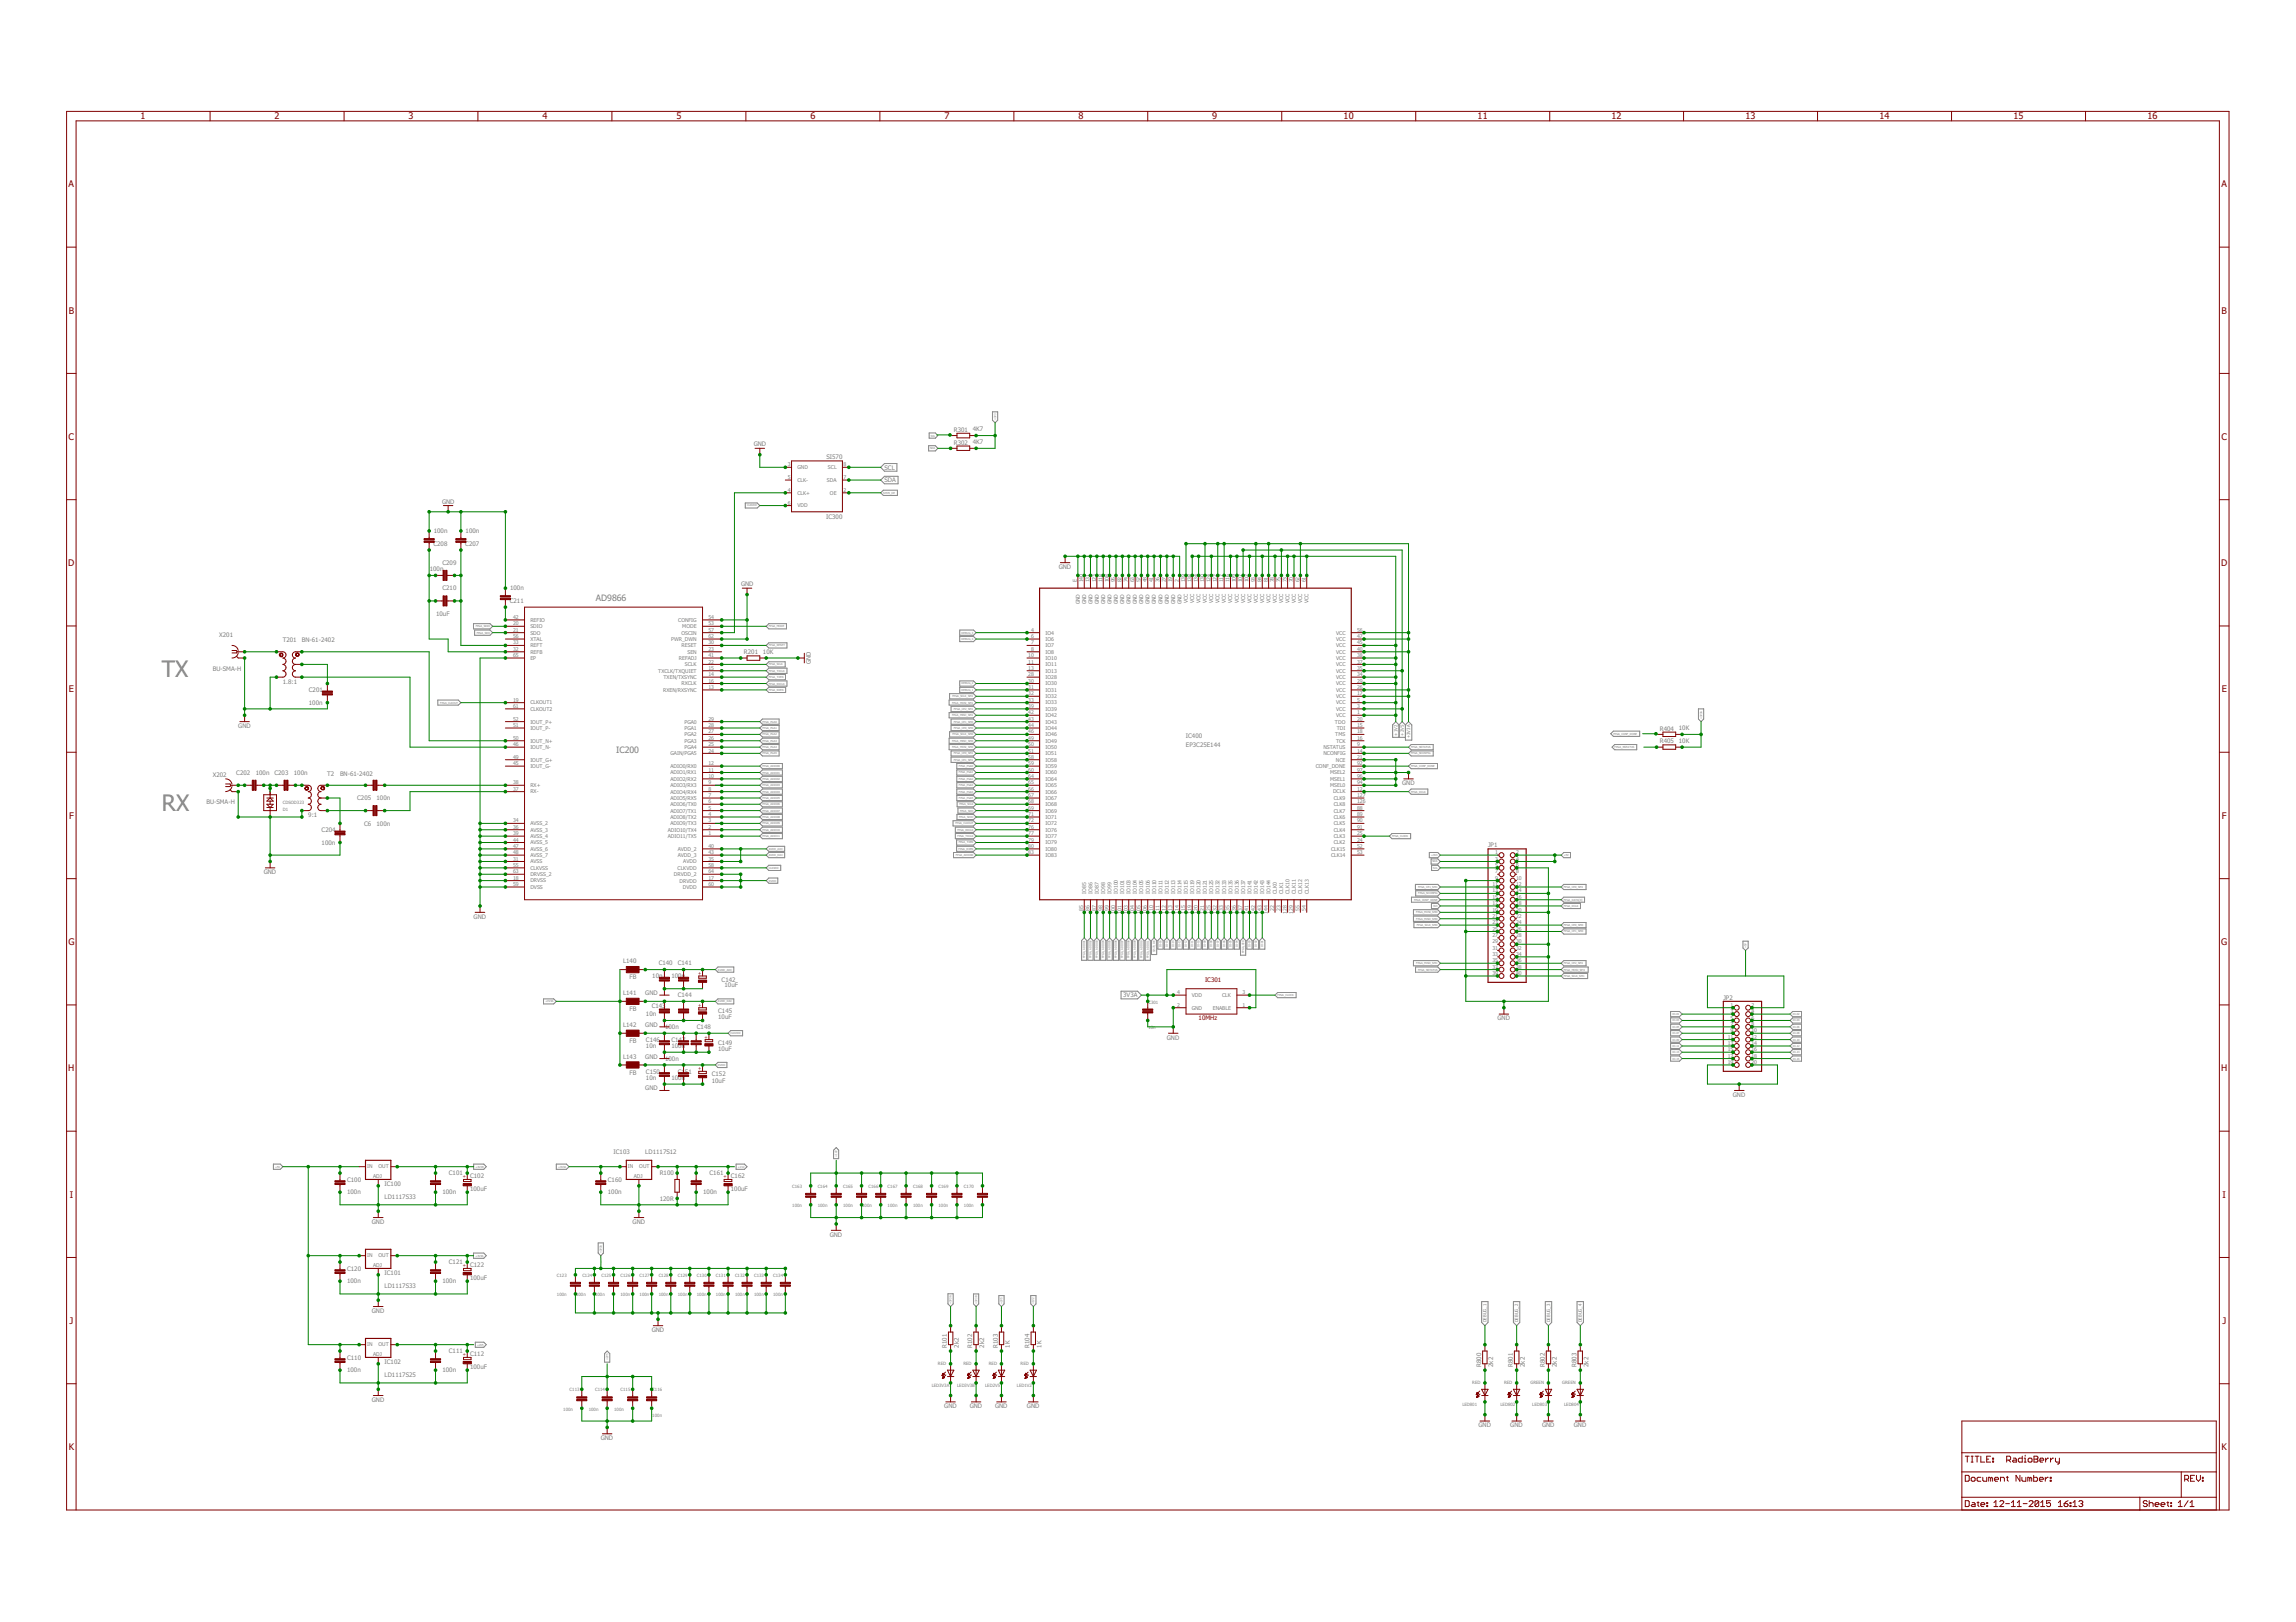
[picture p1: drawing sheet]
<svg xmlns="http://www.w3.org/2000/svg" width="297mm" height="210mm" viewBox="0 0 297 210" stroke-linecap="round" stroke-linejoin="round" font-family="sans-serif">
<defs><g id="words">
<g font-size="2.9" fill="#808080">
<text x="21" y="87.6">TX</text>
<text x="21" y="104.9">RX</text>
</g>
<g font-size="1.2" fill="#800000">
<text x="18.2" y="15.4">1</text>
<text x="35.5" y="15.4">2</text>
<text x="52.9" y="15.4">3</text>
<text x="70.2" y="15.4">4</text>
<text x="87.5" y="15.4">5</text>
<text x="104.8" y="15.4">6</text>
<text x="122.2" y="15.4">7</text>
<text x="139.5" y="15.4">8</text>
<text x="156.8" y="15.4">9</text>
<text x="173.8" y="15.4">10</text>
<text x="191.2" y="15.4">11</text>
<text x="208.5" y="15.4">12</text>
<text x="225.8" y="15.4">13</text>
<text x="243.2" y="15.4">14</text>
<text x="260.5" y="15.4">15</text>
<text x="277.8" y="15.4">16</text>
<text x="8.9" y="24.2">A</text>
<text x="287.4" y="24.2">A</text>
<text x="8.9" y="40.6">B</text>
<text x="287.4" y="40.6">B</text>
<text x="8.9" y="56.9">C</text>
<text x="287.4" y="56.9">C</text>
<text x="8.8" y="73.3">D</text>
<text x="287.3" y="73.3">D</text>
<text x="8.9" y="89.6">E</text>
<text x="287.4" y="89.6">E</text>
<text x="8.9" y="105.9">F</text>
<text x="287.5" y="105.9">F</text>
<text x="8.8" y="122.3">G</text>
<text x="287.4" y="122.3">G</text>
<text x="8.8" y="138.6">H</text>
<text x="287.3" y="138.6">H</text>
<text x="9" y="155">I</text>
<text x="287.5" y="155">I</text>
<text x="9" y="171.3">J</text>
<text x="287.5" y="171.3">J</text>
<text x="8.9" y="187.7">K</text>
<text x="287.4" y="187.7">K</text>
</g>
<g font-size="1.1" fill="#808080">
<text x="77.1" y="77.8">AD9866</text>
<text x="79.7" y="97.5">IC200</text>
</g>
<g font-size=".8" fill="#808080">
<text x="97.5" y="57.8">GND</text>
<text x="106.9" y="59.4">SI570</text>
<text x="123.4" y="55.9">R301</text>
<text x="123.4" y="57.5">R302</text>
<text x="125.9" y="55.8">4K7</text>
<text x="125.9" y="57.4">4K7</text>
<text x="57.2" y="65.2">GND</text>
<text x="114.4" y="60.8">SCL</text>
<text x="114.4" y="62.4">SDA</text>
<text x="56.1" y="70.6">C208</text>
<text x="56.1" y="69">100n</text>
<text x="60.2" y="70.6">C207</text>
<text x="60.2" y="69">100n</text>
<text x="106.9" y="67.2">IC300</text>
<text x="55.6" y="73.9">100n</text>
<text x="57.2" y="73.1">C209</text>
<text x="57.2" y="76.4">C210</text>
<text x="66" y="76.4">100n</text>
<text x="95.9" y="75.9">GND</text>
<text x="137" y="73.6">GND</text>
<text x="28.4" y="82.4">X201</text>
<text x="36.6" y="83.1">T201</text>
<text x="39.1" y="83.1">BN-61-2402</text>
<text x="56.4" y="79.7">10uF</text>
<text x="66" y="78">C211</text>
<text x="27.5" y="86.8">BU-SMA-H</text>
<text x="36.6" y="88.5">1.8:1</text>
<text x="40" y="89.6">C201</text>
<text x="96.2" y="84.7">R201</text>
<text x="98.7" y="84.6">10K</text>
<text x="104.9" y="86" transform="rotate(-90 104.9 86)">GND</text>
<text x="30.8" y="94.2">GND</text>
<text x="40" y="91.2">100n</text>
<text x="153.4" y="95.4">IC400</text>
<text x="214.7" y="94.6">R404</text>
<text x="217.2" y="94.5">10K</text>
<text x="27.5" y="100.5">X202</text>
<text x="30.6" y="100.3">C202</text>
<text x="33.1" y="100.3">100n</text>
<text x="35.5" y="100.3">C203</text>
<text x="38" y="100.3">100n</text>
<text x="42.3" y="100.4">T2</text>
<text x="44" y="100.4">BN-61-2402</text>
<text x="153.4" y="96.7">EP3C25E144</text>
<text x="181.4" y="101.6">GND</text>
<text x="214.7" y="96.2">R405</text>
<text x="217.2" y="96.1">10K</text>
<text x="26.7" y="104.1">BU-SMA-H</text>
<text x="39.9" y="105.7">9:1</text>
<text x="41.6" y="107.7">C204</text>
<text x="46.2" y="103.5">C205</text>
<text x="47.1" y="106.8">C6</text>
<text x="48.7" y="103.5">100n</text>
<text x="48.7" y="106.8">100n</text>
<text x="34.1" y="113.1">GND</text>
<text x="41.6" y="109.3">100n</text>
<text x="192.5" y="109.6">JP1</text>
<text x="61.3" y="118.9">GND</text>
<text x="80.6" y="124.7">L140</text>
<text x="85.2" y="124.9">C140</text>
<text x="87.7" y="124.9">C141</text>
<text x="80.6" y="128.8">L141</text>
<text x="81.4" y="126.7">FB</text>
<text x="81.4" y="130.8">FB</text>
<text x="83.5" y="128.8">GND</text>
<text x="83.6" y="131.5">10n</text>
<text x="84.3" y="130.4">C143</text>
<text x="84.4" y="126.6">10n</text>
<text x="86.9" y="126.6">100n</text>
<text x="87.7" y="129.1">C144</text>
<text x="92.9" y="131.9">10uF</text>
<text x="92.9" y="131.1">C145</text>
<text x="93.4" y="127.1">C142</text>
<text x="93.7" y="127.8">10uF</text>
<text x="145.3" y="129.1">3V3A</text>
<text x="223" y="129.4">JP2</text>
<text x="80.6" y="132.9">L142</text>
<text x="80.6" y="137">L143</text>
<text x="81.4" y="134.9">FB</text>
<text x="83.5" y="132.9">GND</text>
<text x="83.5" y="137">GND</text>
<text x="83.6" y="135.6">10n</text>
<text x="83.6" y="134.8">C146</text>
<text x="86" y="133.2">100n</text>
<text x="86" y="137.3">100n</text>
<text x="86.9" y="135.6">100n</text>
<text x="86.9" y="134.8">C147</text>
<text x="90.2" y="133.2">C148</text>
<text x="92.9" y="136">10uF</text>
<text x="92.9" y="135.2">C149</text>
<text x="151" y="134.5">GND</text>
<text x="193.7" y="132.1">GND</text>
<text x="81.4" y="139.1">FB</text>
<text x="83.5" y="141.1">GND</text>
<text x="83.6" y="139.8">10n</text>
<text x="83.6" y="138.9">C150</text>
<text x="86.9" y="139.8">100n</text>
<text x="87.7" y="138.9">C151</text>
<text x="92.1" y="140.1">10uF</text>
<text x="92.1" y="139.3">C152</text>
<text x="224.2" y="141.9">GND</text>
<text x="79.4" y="149.3">IC103</text>
<text x="83.5" y="149.3">LD1117S12</text>
<text x="44.9" y="154.6">100n</text>
<text x="44.9" y="152.9">C100</text>
<text x="49.8" y="155.1">LD1117S33</text>
<text x="49.8" y="153.5">IC100</text>
<text x="57.2" y="154.6">100n</text>
<text x="58.1" y="152.1">C101</text>
<text x="60.8" y="154.1">100uF</text>
<text x="60.8" y="152.5">C102</text>
<text x="78.6" y="154.6">100n</text>
<text x="78.6" y="152.9">C160</text>
<text x="85.3" y="155.4">120R</text>
<text x="85.3" y="152">R100</text>
<text x="91" y="154.6">100n</text>
<text x="91.8" y="152.1">C161</text>
<text x="94.6" y="154.1">100uF</text>
<text x="94.6" y="152.5">C162</text>
<text x="48.1" y="158.4">GND</text>
<text x="81.8" y="158.4">GND</text>
<text x="107.3" y="160">GND</text>
<text x="44.9" y="166.1">100n</text>
<text x="44.9" y="164.4">C120</text>
<text x="49.8" y="166.6">LD1117S33</text>
<text x="49.8" y="165">IC101</text>
<text x="57.2" y="166.1">100n</text>
<text x="58.1" y="163.6">C121</text>
<text x="60.8" y="165.6">100uF</text>
<text x="60.8" y="164">C122</text>
<text x="48.1" y="169.9">GND</text>
<text x="84.3" y="172.4">GND</text>
<text x="44.9" y="177.6">100n</text>
<text x="44.9" y="176">C110</text>
<text x="49.8" y="178.1">LD1117S25</text>
<text x="49.8" y="176.5">IC102</text>
<text x="57.2" y="177.6">100n</text>
<text x="58.1" y="175.1">C111</text>
<text x="60.8" y="177.2">100uF</text>
<text x="60.8" y="175.5">C112</text>
<text x="122.5" y="174.4" transform="rotate(-90 122.5 174.4)">R101</text>
<text x="124.1" y="174.4" transform="rotate(-90 124.1 174.4)">2k2</text>
<text x="125.8" y="174.4" transform="rotate(-90 125.8 174.4)">R102</text>
<text x="127.3" y="174.4" transform="rotate(-90 127.3 174.4)">2k2</text>
<text x="129.1" y="174.4" transform="rotate(-90 129.1 174.4)">R103</text>
<text x="130.6" y="174.4" transform="rotate(-90 130.6 174.4)">1K</text>
<text x="133.2" y="174.4" transform="rotate(-90 133.2 174.4)">R104</text>
<text x="134.7" y="174.4" transform="rotate(-90 134.7 174.4)">1K</text>
<text x="191.6" y="176.9" transform="rotate(-90 191.6 176.9)">R800</text>
<text x="193.2" y="176.9" transform="rotate(-90 193.2 176.9)">2k2</text>
<text x="195.7" y="176.9" transform="rotate(-90 195.7 176.9)">R801</text>
<text x="197.3" y="176.9" transform="rotate(-90 197.3 176.9)">2k2</text>
<text x="199.8" y="176.9" transform="rotate(-90 199.8 176.9)">R802</text>
<text x="201.4" y="176.9" transform="rotate(-90 201.4 176.9)">2k2</text>
<text x="204" y="176.9" transform="rotate(-90 204 176.9)">R803</text>
<text x="205.5" y="176.9" transform="rotate(-90 205.5 176.9)">2k2</text>
<text x="48.1" y="181.4">GND</text>
<text x="122.2" y="182.2">GND</text>
<text x="125.5" y="182.2">GND</text>
<text x="128.7" y="182.2">GND</text>
<text x="132.9" y="182.2">GND</text>
<text x="191.3" y="184.7">GND</text>
<text x="195.4" y="184.7">GND</text>
<text x="199.5" y="184.7">GND</text>
<text x="203.6" y="184.7">GND</text>
<text x="77.7" y="186.4">GND</text>
</g>
<g font-size=".8" fill="#800000">
<text x="155.9" y="127.1">IC301</text>
<text x="155.1" y="132.1">10MHz</text>
</g>
<g font-size=".7" fill="#808080">
<text x="101.9" y="62">5</text>
<text x="101.9" y="63.7">4</text>
<text x="101.9" y="60.4">3</text>
<text x="101.9" y="65.3">6</text>
<text x="103.2" y="62.4">CLK-</text>
<text x="103.2" y="64">CLK+</text>
<text x="103.2" y="60.7">GND</text>
<text x="103.2" y="65.7">VDD</text>
<text x="107" y="62.4">SDA</text>
<text x="107.1" y="60.7">SCL</text>
<text x="107.4" y="64">OE</text>
<text x="109.1" y="63.7">2</text>
<text x="109.1" y="62">7</text>
<text x="109.1" y="60.4">8</text>
<text x="139.3" y="75.4" transform="rotate(-90 139.3 75.4)">E</text>
<text x="140.1" y="75.4" transform="rotate(-90 140.1 75.4)">140</text>
<text x="141" y="75.4" transform="rotate(-90 141 75.4)">131</text>
<text x="141.8" y="75.4" transform="rotate(-90 141.8 75.4)">123</text>
<text x="142.6" y="75.4" transform="rotate(-90 142.6 75.4)">118</text>
<text x="143.4" y="75.4" transform="rotate(-90 143.4 75.4)">108</text>
<text x="144.3" y="75.4" transform="rotate(-90 144.3 75.4)">95</text>
<text x="145.1" y="75.4" transform="rotate(-90 145.1 75.4)">82</text>
<text x="145.9" y="75.4" transform="rotate(-90 145.9 75.4)">74</text>
<text x="146.7" y="75.4" transform="rotate(-90 146.7 75.4)">63</text>
<text x="147.6" y="75.4" transform="rotate(-90 147.6 75.4)">57</text>
<text x="148.4" y="75.4" transform="rotate(-90 148.4 75.4)">48</text>
<text x="149.2" y="75.4" transform="rotate(-90 149.2 75.4)">41</text>
<text x="150" y="75.4" transform="rotate(-90 150 75.4)">36</text>
<text x="150.8" y="75.4" transform="rotate(-90 150.8 75.4)">27</text>
<text x="151.7" y="75.4" transform="rotate(-90 151.7 75.4)">19</text>
<text x="152.5" y="75.4" transform="rotate(-90 152.5 75.4)">2</text>
<text x="153.3" y="75.4" transform="rotate(-90 153.3 75.4)">139</text>
<text x="154.1" y="75.4" transform="rotate(-90 154.1 75.4)">138</text>
<text x="155" y="75.4" transform="rotate(-90 155 75.4)">134</text>
<text x="155.8" y="75.4" transform="rotate(-90 155.8 75.4)">130</text>
<text x="156.6" y="75.4" transform="rotate(-90 156.6 75.4)">124</text>
<text x="157.4" y="75.4" transform="rotate(-90 157.4 75.4)">122</text>
<text x="158.2" y="75.4" transform="rotate(-90 158.2 75.4)">117</text>
<text x="159.1" y="75.4" transform="rotate(-90 159.1 75.4)">116</text>
<text x="159.9" y="75.4" transform="rotate(-90 159.9 75.4)">109</text>
<text x="160.7" y="75.4" transform="rotate(-90 160.7 75.4)">107</text>
<text x="161.5" y="75.4" transform="rotate(-90 161.5 75.4)">102</text>
<text x="162.4" y="75.4" transform="rotate(-90 162.4 75.4)">93</text>
<text x="163.2" y="75.4" transform="rotate(-90 163.2 75.4)">84</text>
<text x="164" y="75.4" transform="rotate(-90 164 75.4)">81</text>
<text x="164.8" y="75.4" transform="rotate(-90 164.8 75.4)">78</text>
<text x="165.7" y="75.4" transform="rotate(-90 165.7 75.4)">75</text>
<text x="166.5" y="75.4" transform="rotate(-90 166.5 75.4)">73</text>
<text x="167.3" y="75.4" transform="rotate(-90 167.3 75.4)">70</text>
<text x="168.1" y="75.4" transform="rotate(-90 168.1 75.4)">62</text>
<text x="168.9" y="75.4" transform="rotate(-90 168.9 75.4)">61</text>
<text x="66.4" y="80.1">42</text>
<text x="66.4" y="80.9">20</text>
<text x="66.4" y="81.8">21</text>
<text x="66.4" y="82.6">56</text>
<text x="66.4" y="83.4">33</text>
<text x="68.6" y="80.5">REFIO</text>
<text x="68.6" y="81.3">SDIO</text>
<text x="68.6" y="82.1">SDO</text>
<text x="68.6" y="82.9">XTAL</text>
<text x="68.6" y="83.8">REFT</text>
<text x="86.8" y="82.9">PWR_DWN</text>
<text x="87.7" y="80.5">CONFIG</text>
<text x="88.2" y="82.1">OSCIN</text>
<text x="88.2" y="83.8">RESET</text>
<text x="88.3" y="81.3">MODE</text>
<text x="91.7" y="80.1">54</text>
<text x="91.7" y="80.9">53</text>
<text x="91.7" y="81.8">57</text>
<text x="91.7" y="82.6">62</text>
<text x="91.7" y="83.4">30</text>
<text x="133.4" y="81.8">4</text>
<text x="133.4" y="82.6">6</text>
<text x="133.4" y="83.4">7</text>
<text x="135.3" y="82.1">IO4</text>
<text x="135.3" y="82.9">IO6</text>
<text x="135.3" y="83.8">IO7</text>
<text x="139.7" y="78.2" transform="rotate(-90 139.7 78.2)">GND</text>
<text x="140.5" y="78.2" transform="rotate(-90 140.5 78.2)">GND</text>
<text x="141.3" y="78.2" transform="rotate(-90 141.3 78.2)">GND</text>
<text x="142.1" y="78.2" transform="rotate(-90 142.1 78.2)">GND</text>
<text x="143" y="78.2" transform="rotate(-90 143 78.2)">GND</text>
<text x="143.8" y="78.2" transform="rotate(-90 143.8 78.2)">GND</text>
<text x="144.6" y="78.2" transform="rotate(-90 144.6 78.2)">GND</text>
<text x="145.4" y="78.2" transform="rotate(-90 145.4 78.2)">GND</text>
<text x="146.3" y="78.2" transform="rotate(-90 146.3 78.2)">GND</text>
<text x="147.1" y="78.2" transform="rotate(-90 147.1 78.2)">GND</text>
<text x="147.9" y="78.2" transform="rotate(-90 147.9 78.2)">GND</text>
<text x="148.7" y="78.2" transform="rotate(-90 148.7 78.2)">GND</text>
<text x="149.6" y="78.2" transform="rotate(-90 149.6 78.2)">GND</text>
<text x="150.4" y="78.2" transform="rotate(-90 150.4 78.2)">GND</text>
<text x="151.2" y="78.2" transform="rotate(-90 151.2 78.2)">GND</text>
<text x="152" y="78.2" transform="rotate(-90 152 78.2)">GND</text>
<text x="152.8" y="78.2" transform="rotate(-90 152.8 78.2)">GND</text>
<text x="153.7" y="78.1" transform="rotate(-90 153.7 78.1)">VCC</text>
<text x="154.5" y="78.1" transform="rotate(-90 154.5 78.1)">VCC</text>
<text x="155.3" y="78.1" transform="rotate(-90 155.3 78.1)">VCC</text>
<text x="156.1" y="78.1" transform="rotate(-90 156.1 78.1)">VCC</text>
<text x="157" y="78.1" transform="rotate(-90 157 78.1)">VCC</text>
<text x="157.8" y="78.1" transform="rotate(-90 157.8 78.1)">VCC</text>
<text x="158.6" y="78.1" transform="rotate(-90 158.6 78.1)">VCC</text>
<text x="159.4" y="78.1" transform="rotate(-90 159.4 78.1)">VCC</text>
<text x="160.2" y="78.1" transform="rotate(-90 160.2 78.1)">VCC</text>
<text x="161.1" y="78.1" transform="rotate(-90 161.1 78.1)">VCC</text>
<text x="161.9" y="78.1" transform="rotate(-90 161.9 78.1)">VCC</text>
<text x="162.7" y="78.1" transform="rotate(-90 162.7 78.1)">VCC</text>
<text x="163.5" y="78.1" transform="rotate(-90 163.5 78.1)">VCC</text>
<text x="164.4" y="78.1" transform="rotate(-90 164.4 78.1)">VCC</text>
<text x="165.2" y="78.1" transform="rotate(-90 165.2 78.1)">VCC</text>
<text x="166" y="78.1" transform="rotate(-90 166 78.1)">VCC</text>
<text x="166.8" y="78.1" transform="rotate(-90 166.8 78.1)">VCC</text>
<text x="167.7" y="78.1" transform="rotate(-90 167.7 78.1)">VCC</text>
<text x="168.5" y="78.1" transform="rotate(-90 168.5 78.1)">VCC</text>
<text x="169.3" y="78.1" transform="rotate(-90 169.3 78.1)">VCC</text>
<text x="172.9" y="83.8">VCC</text>
<text x="172.9" y="82.9">VCC</text>
<text x="172.9" y="82.1">VCC</text>
<text x="175.6" y="83.4">45</text>
<text x="175.6" y="82.6">47</text>
<text x="175.6" y="81.8">56</text>
<text x="66.4" y="84.2">32</text>
<text x="66.4" y="85">65</text>
<text x="68.6" y="84.6">REFB</text>
<text x="68.6" y="85.4">EP</text>
<text x="85.2" y="87.1">TXCLK/TXQUIET</text>
<text x="85.8" y="89.5">RXEN/RXSYNC</text>
<text x="85.8" y="87.9">TXEN/TXSYNC</text>
<text x="87.8" y="85.4">REFADJ</text>
<text x="88.2" y="88.7">RXCLK</text>
<text x="88.6" y="86.2">SCLK</text>
<text x="88.9" y="84.6">SEN</text>
<text x="91.7" y="84.2">23</text>
<text x="91.7" y="85">41</text>
<text x="91.7" y="85.9">22</text>
<text x="91.7" y="86.7">15</text>
<text x="91.7" y="87.5">14</text>
<text x="91.7" y="88.3">16</text>
<text x="91.7" y="89.2">13</text>
<text x="133" y="85">10</text>
<text x="133" y="85.9">11</text>
<text x="133" y="86.7">13</text>
<text x="133" y="87.5">28</text>
<text x="133" y="88.3">30</text>
<text x="133" y="89.2">31</text>
<text x="133" y="90">32</text>
<text x="133.4" y="84.2">8</text>
<text x="135.3" y="84.6">IO8</text>
<text x="135.3" y="85.4">IO10</text>
<text x="135.3" y="86.2">IO11</text>
<text x="135.3" y="87.1">IO13</text>
<text x="135.3" y="87.9">IO28</text>
<text x="135.3" y="88.7">IO30</text>
<text x="135.3" y="89.5">IO31</text>
<text x="172.9" y="89.5">VCC</text>
<text x="172.9" y="88.7">VCC</text>
<text x="172.9" y="87.9">VCC</text>
<text x="172.9" y="87">VCC</text>
<text x="172.9" y="86.2">VCC</text>
<text x="172.9" y="85.4">VCC</text>
<text x="172.9" y="84.6">VCC</text>
<text x="175.6" y="90">17</text>
<text x="175.6" y="89.2">26</text>
<text x="175.6" y="88.3">29</text>
<text x="175.6" y="87.5">34</text>
<text x="175.6" y="86.7">35</text>
<text x="175.6" y="85.9">37</text>
<text x="175.6" y="85">38</text>
<text x="175.6" y="84.2">40</text>
<text x="66.4" y="90.8">19</text>
<text x="66.4" y="91.6">61</text>
<text x="66.4" y="93.3">52</text>
<text x="66.4" y="94.1">51</text>
<text x="66.4" y="95.7">50</text>
<text x="68.6" y="91.2">CLKOUT1</text>
<text x="68.6" y="92">CLKOUT2</text>
<text x="68.6" y="93.6">IOUT_P+</text>
<text x="68.6" y="94.5">IOUT_P-</text>
<text x="88.5" y="93.6">PGA0</text>
<text x="88.5" y="94.5">PGA1</text>
<text x="88.5" y="95.3">PGA2</text>
<text x="91.7" y="93.3">29</text>
<text x="91.7" y="94.1">28</text>
<text x="91.7" y="94.9">27</text>
<text x="91.7" y="95.7">26</text>
<text x="133" y="90.8">33</text>
<text x="133" y="91.6">39</text>
<text x="133" y="92.5">42</text>
<text x="133" y="93.3">43</text>
<text x="133" y="94.1">44</text>
<text x="133" y="94.9">46</text>
<text x="133" y="95.7">49</text>
<text x="135.3" y="90.3">IO32</text>
<text x="135.3" y="91.2">IO33</text>
<text x="135.3" y="92">IO39</text>
<text x="135.3" y="92.8">IO42</text>
<text x="135.3" y="93.6">IO43</text>
<text x="135.3" y="94.5">IO44</text>
<text x="135.3" y="95.3">IO46</text>
<text x="172.7" y="93.6">TDO</text>
<text x="172.8" y="95.3">TMS</text>
<text x="172.9" y="92.8">VCC</text>
<text x="172.9" y="92">VCC</text>
<text x="172.9" y="91.2">VCC</text>
<text x="172.9" y="90.3">VCC</text>
<text x="172.9" y="94.5">TDI</text>
<text x="175.6" y="95.7">16</text>
<text x="175.6" y="94.9">18</text>
<text x="175.6" y="94.1">15</text>
<text x="175.6" y="93.3">20</text>
<text x="175.6" y="92.5">1</text>
<text x="175.6" y="91.6">3</text>
<text x="175.6" y="90.8">5</text>
<text x="66.4" y="101.5">38</text>
<text x="66.4" y="96.6">46</text>
<text x="66.4" y="98.2">49</text>
<text x="66.4" y="99">45</text>
<text x="68.6" y="101.9">RX+</text>
<text x="68.6" y="96.1">IOUT_N+</text>
<text x="68.6" y="96.9">IOUT_N-</text>
<text x="68.6" y="98.6">IOUT_G+</text>
<text x="68.6" y="99.4">IOUT_G-</text>
<text x="86.7" y="99.4">ADIO0/RX0</text>
<text x="86.7" y="100.2">ADIO1/RX1</text>
<text x="86.7" y="101">ADIO2/RX2</text>
<text x="86.7" y="101.9">ADIO3/RX3</text>
<text x="86.7" y="97.8">GAIN/PGA5</text>
<text x="88.5" y="96.1">PGA3</text>
<text x="88.5" y="96.9">PGA4</text>
<text x="91.7" y="96.6">25</text>
<text x="91.7" y="97.4">24</text>
<text x="91.7" y="99">12</text>
<text x="91.7" y="99.9">11</text>
<text x="91.7" y="100.7">10</text>
<text x="91.7" y="101.5">9</text>
<text x="133" y="96.6">50</text>
<text x="133" y="97.4">51</text>
<text x="133" y="98.2">58</text>
<text x="133" y="99">59</text>
<text x="133" y="99.9">60</text>
<text x="133" y="100.7">64</text>
<text x="133" y="101.5">65</text>
<text x="135.3" y="96.1">IO49</text>
<text x="135.3" y="96.9">IO50</text>
<text x="135.3" y="97.8">IO51</text>
<text x="135.3" y="98.6">IO58</text>
<text x="135.3" y="99.4">IO59</text>
<text x="135.3" y="100.2">IO60</text>
<text x="135.3" y="101">IO64</text>
<text x="135.3" y="101.9">IO65</text>
<text x="170.2" y="99.4">CONF_DONE</text>
<text x="171.2" y="96.9">NSTATUS</text>
<text x="171.2" y="97.7">NCONFIG</text>
<text x="172.1" y="101.9">MSEL0</text>
<text x="172.1" y="101">MSEL1</text>
<text x="172.1" y="100.2">MSEL2</text>
<text x="172.8" y="98.6">NCE</text>
<text x="172.9" y="96.1">TCK</text>
<text x="175.6" y="101.5">94</text>
<text x="175.6" y="100.7">96</text>
<text x="175.6" y="99.9">97</text>
<text x="175.6" y="99">92</text>
<text x="175.6" y="98.2">21</text>
<text x="175.6" y="97.4">14</text>
<text x="175.6" y="96.6">9</text>
<text x="66.4" y="102.3">37</text>
<text x="66.4" y="106.4">34</text>
<text x="66.4" y="107.3">36</text>
<text x="68.6" y="102.7">RX-</text>
<text x="68.6" y="106.8">AVSS_2</text>
<text x="68.6" y="107.6">AVSS_3</text>
<text x="86.4" y="107.6">ADIO10/TX4</text>
<text x="86.7" y="102.7">ADIO4/RX4</text>
<text x="86.7" y="103.5">ADIO5/RX5</text>
<text x="86.7" y="104.3">ADIO6/TX0</text>
<text x="86.7" y="105.2">ADIO7/TX1</text>
<text x="86.7" y="106">ADIO8/TX2</text>
<text x="86.7" y="106.8">ADIO9/TX3</text>
<text x="91.7" y="102.3">8</text>
<text x="91.7" y="103.1">7</text>
<text x="91.7" y="104">6</text>
<text x="91.7" y="104.8">5</text>
<text x="91.7" y="105.6">4</text>
<text x="91.7" y="106.4">3</text>
<text x="91.7" y="107.3">2</text>
<text x="133" y="102.3">66</text>
<text x="133" y="103.1">67</text>
<text x="133" y="104">68</text>
<text x="133" y="104.8">69</text>
<text x="133" y="105.6">71</text>
<text x="133" y="106.4">72</text>
<text x="133" y="107.3">76</text>
<text x="135.3" y="102.7">IO66</text>
<text x="135.3" y="103.5">IO67</text>
<text x="135.3" y="104.3">IO68</text>
<text x="135.3" y="105.2">IO69</text>
<text x="135.3" y="106">IO71</text>
<text x="135.3" y="106.8">IO72</text>
<text x="135.3" y="107.6">IO76</text>
<text x="172.5" y="102.7">DCLK</text>
<text x="172.6" y="107.6">CLK4</text>
<text x="172.6" y="106.8">CLK5</text>
<text x="172.6" y="106">CLK6</text>
<text x="172.6" y="105.1">CLK7</text>
<text x="172.6" y="104.3">CLK8</text>
<text x="172.6" y="103.5">CLK9</text>
<text x="175.6" y="107.3">91</text>
<text x="175.6" y="106.4">90</text>
<text x="175.6" y="105.6">89</text>
<text x="175.6" y="104.8">88</text>
<text x="175.6" y="104">126</text>
<text x="175.6" y="103.1">127</text>
<text x="175.6" y="102.3">12</text>
<text x="66.4" y="108.1">39</text>
<text x="66.4" y="108.9">44</text>
<text x="66.4" y="109.7">47</text>
<text x="66.4" y="110.6">48</text>
<text x="66.4" y="111.4">31</text>
<text x="66.4" y="112.2">55</text>
<text x="66.4" y="113">63</text>
<text x="66.4" y="113.8">18</text>
<text x="68.6" y="108.4">AVSS_4</text>
<text x="68.6" y="109.3">AVSS_5</text>
<text x="68.6" y="110.1">AVSS_6</text>
<text x="68.6" y="110.9">AVSS_7</text>
<text x="68.6" y="111.7">AVSS</text>
<text x="68.6" y="112.6">CLKVSS</text>
<text x="68.6" y="113.4">DRVSS_2</text>
<text x="86.4" y="108.4">ADIO11/TX5</text>
<text x="87.2" y="113.4">DRVDD_2</text>
<text x="87.7" y="112.6">CLKVDD</text>
<text x="87.7" y="110.1">AVDD_2</text>
<text x="87.7" y="110.9">AVDD_3</text>
<text x="88.4" y="111.7">AVDD</text>
<text x="91.7" y="108.1">1</text>
<text x="91.7" y="109.7">40</text>
<text x="91.7" y="110.6">43</text>
<text x="91.7" y="111.4">35</text>
<text x="91.7" y="112.2">58</text>
<text x="91.7" y="113">64</text>
<text x="91.7" y="113.8">17</text>
<text x="133" y="108.1">77</text>
<text x="133" y="108.9">79</text>
<text x="133" y="109.7">80</text>
<text x="133" y="110.6">83</text>
<text x="135.3" y="108.4">IO77</text>
<text x="135.3" y="109.3">IO79</text>
<text x="135.3" y="110.1">IO80</text>
<text x="135.3" y="110.9">IO83</text>
<text x="172.2" y="110.9">CLK14</text>
<text x="172.2" y="110.1">CLK15</text>
<text x="172.6" y="109.3">CLK2</text>
<text x="172.6" y="108.4">CLK3</text>
<text x="175.6" y="110.6">53</text>
<text x="175.6" y="109.7">52</text>
<text x="175.6" y="108.9">24</text>
<text x="175.6" y="108.1">25</text>
<text x="193.5" y="110.6">1</text>
<text x="193.5" y="111.4">3</text>
<text x="193.5" y="112.2">5</text>
<text x="193.5" y="113">7</text>
<text x="193.5" y="113.8">9</text>
<text x="196.1" y="110.6">2</text>
<text x="196.1" y="111.4">4</text>
<text x="196.1" y="112.2">6</text>
<text x="196.1" y="113">8</text>
<text x="196.1" y="113.8">10</text>
<text x="66.4" y="114.7">59</text>
<text x="68.6" y="114.2">DRVSS</text>
<text x="68.6" y="115">DVSS</text>
<text x="87.9" y="114.2">DRVDD</text>
<text x="88.3" y="115">DVDD</text>
<text x="91.7" y="114.7">60</text>
<text x="140.1" y="117.9" transform="rotate(-90 140.1 117.9)">85</text>
<text x="140.5" y="115.7" transform="rotate(-90 140.5 115.7)">IO85</text>
<text x="141" y="117.9" transform="rotate(-90 141 117.9)">86</text>
<text x="141.3" y="115.7" transform="rotate(-90 141.3 115.7)">IO86</text>
<text x="141.8" y="117.9" transform="rotate(-90 141.8 117.9)">87</text>
<text x="142.2" y="115.7" transform="rotate(-90 142.2 115.7)">IO87</text>
<text x="142.6" y="117.9" transform="rotate(-90 142.6 117.9)">98</text>
<text x="143" y="115.7" transform="rotate(-90 143 115.7)">IO98</text>
<text x="143.4" y="117.9" transform="rotate(-90 143.4 117.9)">99</text>
<text x="143.8" y="115.7" transform="rotate(-90 143.8 115.7)">IO99</text>
<text x="144.3" y="118.3" transform="rotate(-90 144.3 118.3)">100</text>
<text x="144.6" y="115.7" transform="rotate(-90 144.6 115.7)">IO100</text>
<text x="145.1" y="118.3" transform="rotate(-90 145.1 118.3)">101</text>
<text x="145.4" y="115.7" transform="rotate(-90 145.4 115.7)">IO101</text>
<text x="145.9" y="118.3" transform="rotate(-90 145.9 118.3)">103</text>
<text x="146.3" y="115.7" transform="rotate(-90 146.3 115.7)">IO103</text>
<text x="146.7" y="118.3" transform="rotate(-90 146.7 118.3)">104</text>
<text x="147.1" y="115.7" transform="rotate(-90 147.1 115.7)">IO104</text>
<text x="147.6" y="118.3" transform="rotate(-90 147.6 118.3)">105</text>
<text x="147.9" y="115.7" transform="rotate(-90 147.9 115.7)">IO105</text>
<text x="148.4" y="118.3" transform="rotate(-90 148.4 118.3)">106</text>
<text x="148.7" y="115.7" transform="rotate(-90 148.7 115.7)">IO106</text>
<text x="149.2" y="118.3" transform="rotate(-90 149.2 118.3)">110</text>
<text x="149.6" y="115.7" transform="rotate(-90 149.6 115.7)">IO110</text>
<text x="150" y="118.3" transform="rotate(-90 150 118.3)">111</text>
<text x="150.4" y="115.7" transform="rotate(-90 150.4 115.7)">IO111</text>
<text x="150.8" y="118.3" transform="rotate(-90 150.8 118.3)">112</text>
<text x="151.2" y="115.7" transform="rotate(-90 151.2 115.7)">IO112</text>
<text x="151.7" y="118.3" transform="rotate(-90 151.7 118.3)">113</text>
<text x="152" y="115.7" transform="rotate(-90 152 115.7)">IO113</text>
<text x="152.5" y="118.3" transform="rotate(-90 152.5 118.3)">114</text>
<text x="152.9" y="115.7" transform="rotate(-90 152.9 115.7)">IO114</text>
<text x="153.3" y="118.3" transform="rotate(-90 153.3 118.3)">115</text>
<text x="153.7" y="115.7" transform="rotate(-90 153.7 115.7)">IO115</text>
<text x="154.1" y="118.3" transform="rotate(-90 154.1 118.3)">119</text>
<text x="154.5" y="115.7" transform="rotate(-90 154.5 115.7)">IO119</text>
<text x="155" y="118.3" transform="rotate(-90 155 118.3)">120</text>
<text x="155.3" y="115.7" transform="rotate(-90 155.3 115.7)">IO120</text>
<text x="155.8" y="118.3" transform="rotate(-90 155.8 118.3)">121</text>
<text x="156.1" y="115.7" transform="rotate(-90 156.1 115.7)">IO121</text>
<text x="156.6" y="118.3" transform="rotate(-90 156.6 118.3)">125</text>
<text x="157" y="115.7" transform="rotate(-90 157 115.7)">IO125</text>
<text x="157.4" y="118.3" transform="rotate(-90 157.4 118.3)">132</text>
<text x="157.8" y="115.7" transform="rotate(-90 157.8 115.7)">IO132</text>
<text x="158.2" y="118.3" transform="rotate(-90 158.2 118.3)">133</text>
<text x="158.6" y="115.7" transform="rotate(-90 158.6 115.7)">IO133</text>
<text x="159.1" y="118.3" transform="rotate(-90 159.1 118.3)">135</text>
<text x="159.4" y="115.7" transform="rotate(-90 159.4 115.7)">IO135</text>
<text x="159.9" y="118.3" transform="rotate(-90 159.9 118.3)">136</text>
<text x="160.3" y="115.7" transform="rotate(-90 160.3 115.7)">IO136</text>
<text x="160.7" y="118.3" transform="rotate(-90 160.7 118.3)">137</text>
<text x="161.1" y="115.7" transform="rotate(-90 161.1 115.7)">IO137</text>
<text x="161.5" y="118.3" transform="rotate(-90 161.5 118.3)">141</text>
<text x="161.9" y="115.7" transform="rotate(-90 161.9 115.7)">IO141</text>
<text x="162.4" y="118.3" transform="rotate(-90 162.4 118.3)">142</text>
<text x="162.7" y="115.7" transform="rotate(-90 162.7 115.7)">IO142</text>
<text x="163.2" y="118.3" transform="rotate(-90 163.2 118.3)">143</text>
<text x="163.5" y="115.7" transform="rotate(-90 163.5 115.7)">IO143</text>
<text x="164" y="118.3" transform="rotate(-90 164 118.3)">144</text>
<text x="164.4" y="115.7" transform="rotate(-90 164.4 115.7)">IO144</text>
<text x="164.8" y="117.9" transform="rotate(-90 164.8 117.9)">22</text>
<text x="165.2" y="115.7" transform="rotate(-90 165.2 115.7)">CLK0</text>
<text x="165.7" y="117.9" transform="rotate(-90 165.7 117.9)">23</text>
<text x="166" y="115.7" transform="rotate(-90 166 115.7)">CLK1</text>
<text x="166.5" y="118.3" transform="rotate(-90 166.5 118.3)">128</text>
<text x="166.8" y="115.7" transform="rotate(-90 166.8 115.7)">CLK10</text>
<text x="167.3" y="118.3" transform="rotate(-90 167.3 118.3)">129</text>
<text x="167.7" y="115.7" transform="rotate(-90 167.7 115.7)">CLK11</text>
<text x="168.1" y="117.9" transform="rotate(-90 168.1 117.9)">55</text>
<text x="168.5" y="115.7" transform="rotate(-90 168.5 115.7)">CLK12</text>
<text x="168.9" y="117.9" transform="rotate(-90 168.9 117.9)">54</text>
<text x="169.3" y="115.7" transform="rotate(-90 169.3 115.7)">CLK13</text>
<text x="193.1" y="114.7">11</text>
<text x="193.1" y="115.5">13</text>
<text x="193.1" y="116.3">15</text>
<text x="193.1" y="117.1">17</text>
<text x="193.1" y="118">19</text>
<text x="193.1" y="118.8">21</text>
<text x="193.1" y="119.6">23</text>
<text x="196.1" y="114.7">12</text>
<text x="196.1" y="115.5">14</text>
<text x="196.1" y="116.3">16</text>
<text x="196.1" y="117.1">18</text>
<text x="196.1" y="118">20</text>
<text x="196.1" y="118.8">22</text>
<text x="196.1" y="119.6">24</text>
<text x="193.1" y="120.4">25</text>
<text x="193.1" y="121.2">27</text>
<text x="193.1" y="122.1">29</text>
<text x="193.1" y="122.9">31</text>
<text x="193.1" y="123.7">33</text>
<text x="193.1" y="124.5">35</text>
<text x="193.1" y="125.4">37</text>
<text x="196.1" y="120.4">26</text>
<text x="196.1" y="121.2">28</text>
<text x="196.1" y="122.1">30</text>
<text x="196.1" y="122.9">32</text>
<text x="196.1" y="123.7">34</text>
<text x="196.1" y="124.5">36</text>
<text x="196.1" y="125.4">38</text>
<text x="152.3" y="128.7">4</text>
<text x="152.3" y="130.3">2</text>
<text x="154.2" y="129">VDD</text>
<text x="154.2" y="130.7">GND</text>
<text x="156.9" y="130.7">ENABLE</text>
<text x="158.1" y="129">CLK</text>
<text x="160.8" y="128.7">3</text>
<text x="160.8" y="130.3">1</text>
<text x="193.1" y="126.2">39</text>
<text x="196.1" y="126.2">40</text>
<text x="223.9" y="130.3">1</text>
<text x="223.9" y="131.1">3</text>
<text x="223.9" y="131.9">5</text>
<text x="226.6" y="130.3">2</text>
<text x="226.6" y="131.1">4</text>
<text x="226.6" y="131.9">6</text>
<text x="223.5" y="134.4">11</text>
<text x="223.5" y="135.2">13</text>
<text x="223.5" y="136.1">15</text>
<text x="223.5" y="136.9">17</text>
<text x="223.5" y="137.7">19</text>
<text x="223.9" y="132.8">7</text>
<text x="223.9" y="133.6">9</text>
<text x="226.6" y="132.8">8</text>
<text x="226.6" y="133.6">10</text>
<text x="226.6" y="134.4">12</text>
<text x="226.6" y="135.2">14</text>
<text x="226.6" y="136.1">16</text>
<text x="226.6" y="136.9">18</text>
<text x="226.6" y="137.7">20</text>
<text x="47.5" y="151.2">IN</text>
<text x="48.3" y="152.4">ADJ</text>
<text x="49" y="151.2">OUT</text>
<text x="81.2" y="151.2">IN</text>
<text x="82" y="152.4">ADJ</text>
<text x="82.7" y="151.2">OUT</text>
<text x="47.5" y="162.7">IN</text>
<text x="48.3" y="163.9">ADJ</text>
<text x="49" y="162.7">OUT</text>
<text x="47.5" y="174.2">IN</text>
<text x="48.3" y="175.4">ADJ</text>
<text x="49" y="174.2">OUT</text>
</g>
<g font-size=".6" fill="#808080">
<text x="180.8" y="95.2" transform="rotate(-90 180.8 95.2)">+1V2</text>
<text x="181.6" y="95.2" transform="rotate(-90 181.6 95.2)">+2V5</text>
<text x="182.4" y="95.5" transform="rotate(-90 182.4 95.5)">+3V3A</text>
<text x="36.6" y="104.1">CDSOD323</text>
<text x="36.6" y="104.9">D1</text>
<text x="148.6" y="129.9">C301</text>
<text x="148.6" y="133.2">10n</text>
<text x="102.5" y="153.7">C163</text>
<text x="105.8" y="153.7">C164</text>
<text x="109.1" y="153.7">C165</text>
<text x="112.4" y="153.7">C166</text>
<text x="114.8" y="153.7">C167</text>
<text x="118.1" y="153.7">C168</text>
<text x="121.4" y="153.7">C169</text>
<text x="124.7" y="153.7">C170</text>
<text x="102.5" y="156.2">100n</text>
<text x="105.8" y="156.2">100n</text>
<text x="109.1" y="156.2">100n</text>
<text x="111.5" y="156.2">100n</text>
<text x="114.8" y="156.2">100n</text>
<text x="118.1" y="156.2">100n</text>
<text x="121.4" y="156.2">100n</text>
<text x="124.7" y="156.2">100n</text>
<text x="72.1" y="167.7">100n</text>
<text x="72.1" y="165.3">C123</text>
<text x="74.5" y="167.7">100n</text>
<text x="75.3" y="165.3">C124</text>
<text x="77" y="167.7">100n</text>
<text x="77.8" y="165.3">C125</text>
<text x="80.3" y="167.7">100n</text>
<text x="80.3" y="165.3">C126</text>
<text x="82.7" y="167.7">100n</text>
<text x="82.7" y="165.3">C127</text>
<text x="85.2" y="167.7">100n</text>
<text x="85.2" y="165.3">C128</text>
<text x="87.7" y="167.7">100n</text>
<text x="87.7" y="165.3">C129</text>
<text x="90.2" y="167.7">100n</text>
<text x="90.2" y="165.3">C130</text>
<text x="92.6" y="167.7">100n</text>
<text x="92.6" y="165.3">C131</text>
<text x="95.1" y="167.7">100n</text>
<text x="95.1" y="165.3">C132</text>
<text x="97.6" y="167.7">100n</text>
<text x="97.6" y="165.3">C133</text>
<text x="100" y="167.7">100n</text>
<text x="100" y="165.3">C134</text>
<text x="192.3" y="171.1" transform="rotate(-90 192.3 171.1)">DEBUG_1</text>
<text x="196.4" y="171.1" transform="rotate(-90 196.4 171.1)">DEBUG_2</text>
<text x="200.5" y="171.1" transform="rotate(-90 200.5 171.1)">DEBUG_3</text>
<text x="204.6" y="171.1" transform="rotate(-90 204.6 171.1)">DEBUG_4</text>
<text x="120.5" y="179.4">LED3V3A</text>
<text x="121.3" y="176.7">RED</text>
<text x="123.8" y="179.4">LED3V3B</text>
<text x="124.6" y="176.7">RED</text>
<text x="127.5" y="179.4">LED2V5</text>
<text x="127.9" y="176.7">RED</text>
<text x="131.6" y="179.4">LED1V2</text>
<text x="132" y="176.7">RED</text>
<text x="190.5" y="179.2">RED</text>
<text x="194.6" y="179.2">RED</text>
<text x="198" y="179.2">GREEN</text>
<text x="202.1" y="179.2">GREEN</text>
<text x="72.9" y="182.5">100n</text>
<text x="73.7" y="180.1">C113</text>
<text x="76.2" y="182.5">100n</text>
<text x="77" y="180.1">C114</text>
<text x="79.5" y="182.5">100n</text>
<text x="80.3" y="180.1">C115</text>
<text x="84.4" y="183.4">100n</text>
<text x="84.4" y="180.1">C116</text>
<text x="189.2" y="181.9">LED801</text>
<text x="194.1" y="181.9">LED802</text>
<text x="198.2" y="181.9">LED803</text>
<text x="202.4" y="181.9">LED804</text>
</g>
<g font-size=".6" fill="#800000">
<text x="90.7" y="130.3" transform="rotate(-90 90.7 130.3)">+</text>
<text x="90.7" y="126.2" transform="rotate(-90 90.7 126.2)">+</text>
<text x="91.5" y="134.4" transform="rotate(-90 91.5 134.4)">+</text>
<text x="90.7" y="138.5" transform="rotate(-90 90.7 138.5)">+</text>
<text x="60.3" y="152.5" transform="rotate(-90 60.3 152.5)">+</text>
<text x="94" y="152.5" transform="rotate(-90 94 152.5)">+</text>
<text x="60.3" y="164" transform="rotate(-90 60.3 164)">+</text>
<text x="60.3" y="175.5" transform="rotate(-90 60.3 175.5)">+</text>
</g>
<g font-size=".4" fill="#808080">
<text x="120.3" y="58.1">SDA</text>
<text x="120.4" y="56.5">SCL</text>
<text x="128.9" y="54.4" transform="rotate(-90 128.9 54.4)">+3V3</text>
<text x="96.6" y="65.5">CLKVDD</text>
<text x="114.3" y="63.9">SI570_OE</text>
<text x="61.5" y="81.2">FPGA_SDIO</text>
<text x="61.7" y="82">FPGA_SDO</text>
<text x="99.5" y="81.2">FPGA_MODE</text>
<text x="99.5" y="83.6">FPGA_RESET</text>
<text x="124.4" y="82">DEBUG_3</text>
<text x="124.4" y="82.8">DEBUG_4</text>
<text x="99.5" y="86.1">FPGA_SCLK</text>
<text x="99.5" y="86.9">FPGA_TXCLK</text>
<text x="99.5" y="87.8">FPGA_TXEN</text>
<text x="99.5" y="88.6">FPGA_RXCLK</text>
<text x="99.5" y="89.4">FPGA_RXEN</text>
<text x="124.4" y="89.4">DEBUG_1</text>
<text x="124.4" y="88.6">DEBUG_2</text>
<text x="57" y="91">FPGA_CLKOUT</text>
<text x="98.6" y="93.5">FPGA_PGA0</text>
<text x="98.6" y="94.3">FPGA_PGA1</text>
<text x="98.6" y="95.2">FPGA_PGA2</text>
<text x="98.6" y="96">FPGA_PGA3</text>
<text x="123.2" y="96">FPGA_MISO_SPI0</text>
<text x="123.2" y="91">FPGA_MOSI_SPI1</text>
<text x="123.2" y="92.7">FPGA_MISO_SPI1</text>
<text x="123.2" y="90.2">FPGA_SCLK_SPI1</text>
<text x="123.2" y="95.2">FPGA_SCLK_SPI0</text>
<text x="123.4" y="93.5">FPGA_CE1_SPI0</text>
<text x="123.4" y="94.3">FPGA_CE0_SPI0</text>
<text x="123.4" y="91.9">FPGA_CE2_SPI1</text>
<text x="208.7" y="95.1">FPGA_CONF_DONE</text>
<text x="220.2" y="93.1" transform="rotate(-90 220.2 93.1)">+3V3A</text>
<text x="98.6" y="96.8">FPGA_PGA4</text>
<text x="98.6" y="97.6">FPGA_PGA5</text>
<text x="98.6" y="99.3">FPGA_ADIO00</text>
<text x="98.6" y="100.1">FPGA_ADIO01</text>
<text x="98.6" y="100.9">FPGA_ADIO02</text>
<text x="98.6" y="101.7">FPGA_ADIO03</text>
<text x="123.2" y="96.8">FPGA_MOSI_SPI0</text>
<text x="123.4" y="97.6">FPGA_CE0_SPI1</text>
<text x="123.4" y="98.4">FPGA_CE1_SPI1</text>
<text x="124.1" y="99.3">FPGA_PGA0</text>
<text x="124.1" y="100.1">FPGA_PGA1</text>
<text x="124.1" y="100.9">FPGA_PGA2</text>
<text x="124.1" y="101.7">FPGA_PGA3</text>
<text x="182.6" y="96.8">FPGA_NSTATUS</text>
<text x="182.6" y="99.3">FPGA_CONF_DONE</text>
<text x="182.6" y="97.6">FPGA_NCONFIG</text>
<text x="208.9" y="96.8">FPGA_NSTATUS</text>
<text x="98.6" y="102.6">FPGA_ADIO04</text>
<text x="98.6" y="103.4">FPGA_ADIO05</text>
<text x="98.6" y="104.2">FPGA_ADIO06</text>
<text x="98.6" y="105">FPGA_ADIO07</text>
<text x="98.6" y="105.9">FPGA_ADIO08</text>
<text x="98.6" y="106.7">FPGA_ADIO09</text>
<text x="98.6" y="107.5">FPGA_ADIO10</text>
<text x="123.6" y="106.7">FPGA_CLKOUT</text>
<text x="123.9" y="107.5">FPGA_RXCLK</text>
<text x="124.1" y="102.6">FPGA_PGA4</text>
<text x="124.1" y="103.4">FPGA_PGA5</text>
<text x="124.1" y="105.9">FPGA_SDIO</text>
<text x="124.1" y="104.2">FPGA_SCLK</text>
<text x="124.2" y="105">FPGA_SDO</text>
<text x="182.6" y="102.6">FPGA_DCLK</text>
<text x="98.6" y="108.3">FPGA_ADIO11</text>
<text x="99.5" y="112.4">CLKVDD</text>
<text x="99.5" y="110">AVDD_ADC</text>
<text x="99.5" y="110.8">AVDD_DAC</text>
<text x="123.7" y="110.8">FPGA_ADIO00</text>
<text x="123.9" y="108.3">FPGA_TXCLK</text>
<text x="124" y="110">FPGA_RXEN</text>
<text x="124" y="109.1">FPGA_TXEN</text>
<text x="180.1" y="108.3">FPGA_CLOCK</text>
<text x="185.2" y="110.8">+3V3</text>
<text x="185.3" y="111.6">SDA</text>
<text x="185.4" y="112.4">SCL</text>
<text x="202.3" y="110.8">+5V</text>
<text x="99.5" y="114.1">DVDD</text>
<text x="182.9" y="116.6">FPGA_CONF_DONE</text>
<text x="183.2" y="118.2">FPGA_MOSI_SPI0</text>
<text x="183.2" y="119">FPGA_MISO_SPI0</text>
<text x="183.3" y="119.8">FPGA_SCLK_SPI0</text>
<text x="183.5" y="114.9">FPGA_CE1_SPI1</text>
<text x="183.5" y="115.7">FPGA_NCONFIG</text>
<text x="185.4" y="117.4">3V3</text>
<text x="202.3" y="117.4">FPGA_DCLK</text>
<text x="202.3" y="116.6">FPGA_DATA[0]</text>
<text x="202.3" y="119.9">FPGA_CE0_SPI0</text>
<text x="202.3" y="114.9">FPGA_CE0_SPI1</text>
<text x="92.9" y="125.6">AVDD_ADC</text>
<text x="140.4" y="124" transform="rotate(-90 140.4 124)">FPGA_ADIO01</text>
<text x="141.2" y="124" transform="rotate(-90 141.2 124)">FPGA_ADIO02</text>
<text x="142" y="124" transform="rotate(-90 142 124)">FPGA_ADIO03</text>
<text x="142.9" y="124" transform="rotate(-90 142.9 124)">FPGA_ADIO04</text>
<text x="143.7" y="124" transform="rotate(-90 143.7 124)">FPGA_ADIO05</text>
<text x="144.5" y="124" transform="rotate(-90 144.5 124)">FPGA_ADIO06</text>
<text x="145.3" y="124" transform="rotate(-90 145.3 124)">FPGA_ADIO07</text>
<text x="146.1" y="124" transform="rotate(-90 146.1 124)">FPGA_ADIO08</text>
<text x="147" y="124" transform="rotate(-90 147 124)">FPGA_ADIO09</text>
<text x="147.8" y="124" transform="rotate(-90 147.8 124)">FPGA_ADIO10</text>
<text x="148.6" y="124" transform="rotate(-90 148.6 124)">FPGA_ADIO11</text>
<text x="149.4" y="123.2" transform="rotate(-90 149.4 123.2)">SI570_OE</text>
<text x="150.3" y="122.6" transform="rotate(-90 150.3 122.6)">IO-16</text>
<text x="151.1" y="122.6" transform="rotate(-90 151.1 122.6)">IO-15</text>
<text x="151.9" y="122.6" transform="rotate(-90 151.9 122.6)">IO-14</text>
<text x="152.7" y="122.6" transform="rotate(-90 152.7 122.6)">IO-13</text>
<text x="153.5" y="122.6" transform="rotate(-90 153.5 122.6)">IO-12</text>
<text x="154.4" y="122.6" transform="rotate(-90 154.4 122.6)">IO-11</text>
<text x="155.2" y="122.6" transform="rotate(-90 155.2 122.6)">IO-10</text>
<text x="156" y="122.6" transform="rotate(-90 156 122.6)">IO-09</text>
<text x="156.8" y="122.6" transform="rotate(-90 156.8 122.6)">IO-08</text>
<text x="157.7" y="122.6" transform="rotate(-90 157.7 122.6)">IO-07</text>
<text x="158.5" y="122.6" transform="rotate(-90 158.5 122.6)">IO-06</text>
<text x="159.3" y="122.6" transform="rotate(-90 159.3 122.6)">IO-05</text>
<text x="160.1" y="122.6" transform="rotate(-90 160.1 122.6)">IO-04</text>
<text x="161" y="123.4" transform="rotate(-90 161 123.4)">FPGA_CE0</text>
<text x="161.8" y="122.6" transform="rotate(-90 161.8 122.6)">IO-03</text>
<text x="162.6" y="122.6" transform="rotate(-90 162.6 122.6)">IO-02</text>
<text x="163.4" y="122.6" transform="rotate(-90 163.4 122.6)">IO-01</text>
<text x="183.2" y="124.8">FPGA_MISO_SPI1</text>
<text x="183.5" y="125.6">FPGA_NSTATUS</text>
<text x="202.3" y="120.7">FPGA_CE1_SPI0</text>
<text x="202.3" y="125.6">FPGA_MOSI_SPI1</text>
<text x="202.3" y="124.8">FPGA_CE2_SPI1</text>
<text x="226" y="122.7" transform="rotate(-90 226 122.7)">+5V</text>
<text x="70.6" y="129.7">+3V3A</text>
<text x="92.9" y="129.7">AVDD_DAC</text>
<text x="165.3" y="128.9">FPGA_CLOCK</text>
<text x="202.3" y="126.4">FPGA_SCLK_SPI1</text>
<text x="216.4" y="131.4">IO-01</text>
<text x="231.9" y="131.4">IO-02</text>
<text x="92.9" y="138">DVDD</text>
<text x="94.5" y="133.8">CLKVDD</text>
<text x="216.4" y="132.2">IO-03</text>
<text x="216.4" y="133">IO-05</text>
<text x="216.4" y="133.8">IO-07</text>
<text x="216.4" y="134.7">IO-09</text>
<text x="216.4" y="135.5">IO-11</text>
<text x="216.4" y="136.3">IO-13</text>
<text x="216.4" y="137.1">IO-15</text>
<text x="231.9" y="137.1">IO-16</text>
<text x="231.9" y="132.2">IO-04</text>
<text x="231.9" y="133">IO-06</text>
<text x="231.9" y="133.8">IO-08</text>
<text x="231.9" y="134.7">IO-10</text>
<text x="231.9" y="135.5">IO-12</text>
<text x="231.9" y="136.3">IO-14</text>
<text x="108.3" y="149.7" transform="rotate(-90 108.3 149.7)">+1V2</text>
<text x="35.6" y="151.1">+5V</text>
<text x="61.5" y="151.1">+3V3B</text>
<text x="72.2" y="151.1">+3V3A</text>
<text x="95.5" y="151.1">+1V2</text>
<text x="61.5" y="162.6">+3V3A</text>
<text x="77.9" y="162.2" transform="rotate(-90 77.9 162.2)">+3V3A</text>
<text x="123.1" y="168.7" transform="rotate(-90 123.1 168.7)">+3V3A</text>
<text x="126.4" y="168.7" transform="rotate(-90 126.4 168.7)">+3V3B</text>
<text x="129.7" y="168.7" transform="rotate(-90 129.7 168.7)">+2V5</text>
<text x="133.8" y="168.7" transform="rotate(-90 133.8 168.7)">+1V2</text>
<text x="61.7" y="174.1">+2V5</text>
<text x="78.7" y="176" transform="rotate(-90 78.7 176)">+2V5</text>
</g>
</g></defs>
<g fill="none" stroke="#808080" stroke-width=".13">
<path d="M120.1 57.7h.9l.3 .3-.3 .4h-.9zM120.2 56h.8l.3 .4-.3 .3h-.8zM128.4 53.3h.7v1.1l-.4 .3-.3-.3zM96.4 65.1h1.6l.3 .3-.3 .3h-1.6zM113.9 63.8l.4-.4h1.8v.7h-1.8zM113.9 60.5l.5-.5h1.6v1h-1.6zM113.9 62.1l.5-.5h1.8v1h-1.8zM56.6 90.6h2.7l.3 .3-.3 .3h-2.7zM61.3 80.7h2.1l.3 .3-.3 .4h-2.1zM61.4 81.5h2l.3 .4-.3 .3h-2zM98.3 97.5l.3-.3h2.2v.6h-2.2zM98.3 93.4l.3-.4h2.2v.7h-2.2z"/>
<path d="M98.3 94.2l.3-.3h2.2v.7h-2.2zM98.3 95l.3-.3h2.2v.7h-2.2zM98.3 95.9l.3-.4h2.2v.7h-2.2zM98.3 100l.3-.4h2.6v.7h-2.6zM98.6 96.4h2.2v.6h-2.2l-.3-.3zM98.6 98.8h2.6v.7h-2.6l-.3-.4zM99.1 81l.4-.3h2.2v.7h-2.2zM99.1 83.5l.4-.3h2.3v.7h-2.3zM99.1 86.8l.4-.3h2.3v.6h-2.3zM99.1 88.5l.4-.4h2.3v.7h-2.3zM99.1 86l.4-.4h2.1v.7h-2.1zM99.1 87.6l.4-.3h2.1v.7h-2.1z"/>
<path d="M99.1 89.3l.4-.4h2.1v.7h-2.1zM122.8 96.4h3.1l.4 .3-.4 .3h-3.1zM122.8 95.5h3.1l.4 .4-.4 .3h-3.1zM122.8 90.6h3.1l.4 .3-.4 .3h-3.1zM122.8 92.2h3.1l.4 .4-.4 .3h-3.1zM122.9 94.7h3l.4 .3-.4 .4h-3zM122.9 89.8h3l.4 .3-.4 .3h-3zM123 98h2.9l.4 .3-.4 .4h-2.9zM123 97.2h2.9l.4 .3-.4 .3h-2.9zM123 93h2.9l.4 .4-.4 .3h-2.9zM123 93.9h2.9l.4 .3-.4 .4h-2.9zM123 91.4h2.9l.4 .3-.4 .4h-2.9z"/>
<path d="M123.8 98.8h2.1l.4 .3-.4 .4h-2.1zM123.8 99.6h2.1l.4 .4-.4 .3h-2.1zM124.2 82.4h1.7l.4 .3-.4 .3h-1.7zM124.2 81.5h1.7l.4 .4-.4 .3h-1.7zM124.2 88.1h1.7l.4 .4-.4 .3h-1.7zM124.2 88.9h1.7l.4 .4-.4 .3h-1.7zM181 93.8l.4-.4 .4 .4M181 93.8v1.6M181 93.8l-.4-.4-.4 .4v1.6h1.6M182.2 93.4l.4 .4v2h-.8v-2zM182.2 97.5l.4-.3h2.8v.6h-2.8zM182.2 99.1l.4-.3h3.4v.7h-3.4z"/>
<path d="M182.6 96.4h2.8v.6h-2.8l-.4-.3zM208.4 95l.3-.4h3.4v.7h-3.4zM208.6 96.7l.3-.3h2.9v.6h-2.9zM219.7 91.7h.7v1.3l-.3 .4-.4-.4zM98.3 100.8l.3-.3h2.6v.6h-2.6zM98.3 101.6l.3-.3h2.6v.7h-2.6zM98.3 104.1l.3-.3h2.6v.6h-2.6zM98.3 104.9l.3-.3h2.6v.6h-2.6zM98.3 106.6l.3-.4h2.6v.7h-2.6zM98.3 107.4l.3-.4h2.6v.7h-2.6zM98.6 107.9h2.6v.6h-2.6l-.3-.3zM98.6 102.1h2.6v.7h-2.6l-.3-.4z"/>
<path d="M98.6 102.9h2.6v.7h-2.6l-.3-.3zM98.6 105.4h2.6v.7h-2.6l-.3-.4zM99.1 110.7l.4-.4h2v.7h-2zM99.1 114l.4-.4h1.1v.7h-1.1zM99.1 112.3l.4-.3h1.5v.6h-1.5zM99.1 109.9l.4-.4h2v.7h-2zM123.3 106.2h2.6l.4 .4-.4 .3h-2.6zM123.4 110.3h2.5l.4 .4-.4 .3h-2.5zM123.6 107.9h2.3l.4 .3-.4 .3h-2.3zM123.6 107h2.3l.4 .4-.4 .3h-2.3zM123.8 108.7h2.1l.4 .3-.4 .4h-2.1zM123.8 109.5h2.1l.4 .4-.4 .3h-2.1z"/>
<path d="M123.8 102.1h2.1l.4 .3-.4 .4h-2.1zM123.8 100.5h2.1l.4 .3-.4 .3h-2.1zM123.8 101.3h2.1l.4 .3-.4 .4h-2.1zM123.8 102.9h2.1l.4 .4-.4 .3h-2.1zM123.8 105.4h2.1l.4 .3-.4 .4h-2.1zM123.8 103.8h2.1l.4 .3-.4 .3h-2.1zM123.9 104.6h2l.4 .3-.4 .3h-2zM179.7 108.2l.4-.3h2.4v.6h-2.4zM182.2 102.4l.4-.3h2.1v.7h-2.1zM182.6 116.1h3.4l.3 .3-.3 .4h-3.4zM182.9 117.7h3.1l.3 .4-.3 .3h-3.1zM182.9 118.6h3.1l.3 .3-.3 .3h-3.1z"/>
<path d="M182.9 119.4h3.1l.3 .3-.3 .4h-3.1zM183.1 114.4h2.9l.3 .4-.3 .3h-2.9zM183.2 115.3h2.8l.3 .3-.3 .4h-2.8zM184.9 110.3h1.1l.3 .4-.3 .3h-1.1zM185.1 111.1h.9l.3 .4-.3 .3h-.9zM185.2 116.9h.8l.3 .3-.3 .4h-.8zM185.2 112h.8l.3 .3-.3 .3h-.8zM202 110.7l.3-.4h.9v.7h-.9zM202 116.4l.3-.3h2.7v.7h-2.7zM202 117.2l.3-.3h2.2v.7h-2.2zM202 114.8l.3-.4h2.9v.7h-2.9zM202 119.7l.3-.3h2.9v.7h-2.9z"/>
<path d="M70.3 129.3h1.3l.4 .3-.4 .3h-1.3zM92.5 129.6l.4-.3h2v.6h-2zM92.5 125.5l.4-.4h2v.7h-2zM92.5 137.8l.4-.3h1.1v.7h-1.1zM94.2 133.7l.3-.3h1.6v.6h-1.6zM140.3 121.4l.3 .3v2.6h-.7v-2.6zM140.7 121.7l.4-.3 .3 .3v2.6h-.7zM141.6 121.7l.3-.3 .3 .3v2.6h-.6zM142.4 121.7l.3-.3 .4 .3v2.6h-.7zM143.2 121.7l.4-.3 .3 .3v2.6h-.7zM144 121.7l.4-.3 .3 .3v2.6h-.7zM144.9 121.7l.3-.3 .3 .3v2.6h-.6z"/>
<path d="M145 128.3h2.2l.5 .5-.5 .5h-2.2zM145.7 121.7l.3-.3 .4 .3v2.6h-.7zM146.5 121.7l.4-.3 .3 .3v2.6h-.7zM147.3 121.7l.4-.3 .3 .3v2.6h-.7zM148.1 121.7l.4-.3 .3 .3v2.6h-.7zM149.3 121.4l.3 .3v1.8h-.6v-1.8zM150.1 121.4l.4 .3v1.1h-.7v-1.1zM150.6 121.7l.4-.3 .3 .3v1.1h-.7zM151.4 121.7l.4-.3 .3 .3v1.1h-.7zM152.3 121.7l.3-.3 .4 .3v1.1h-.7zM153.1 121.7l.3-.3 .4 .3v1.1h-.7zM153.9 121.7l.3-.3 .4 .3v1.1h-.7z"/>
<path d="M154.7 121.7l.4-.3 .3 .3v1.1h-.7zM155.6 121.7l.3-.3 .3 .3v1.1h-.6zM156.4 121.7l.3-.3 .4 .3v1.1h-.7zM157.2 121.7l.3-.3 .4 .3v1.1h-.7zM158 121.7l.4-.3 .3 .3v1.1h-.7zM158.9 121.7l.3-.3 .3 .3v1.1h-.6zM159.7 121.7l.3-.3 .3 .3v1.1h-.6zM160.8 121.4l.4 .3v1.9h-.7v-1.9zM161.3 121.7l.3-.3 .4 .3v1.1h-.7zM162.1 121.7l.4-.3 .3 .3v1.1h-.7zM163 121.7l.3-.3 .3 .3v1.1h-.6zM165 128.8l.3-.4h2.4v.7h-2.4z"/>
<path d="M182.9 124.3h3.1l.3 .4-.3 .3h-3.1zM183.1 125.1h2.9l.3 .4-.3 .3h-2.9zM202 125.5l.3-.4h3.2v.7h-3.2zM202 120.5l.3-.3h2.9v.7h-2.9zM202 124.7l.3-.4h2.9v.7h-2.9zM202 126.3l.3-.3h3.1v.6h-3.1zM216.1 133.4h1.2l.3 .3-.3 .3h-1.2zM216.1 135.8h1.2l.3 .4-.3 .3h-1.2zM216.1 136.7h1.2l.3 .3-.3 .3h-1.2zM216.1 130.9h1.2l.3 .3-.3 .4h-1.2zM216.1 131.7h1.2l.3 .4-.3 .3h-1.2zM216.1 132.5h1.2l.3 .4-.3 .3h-1.2z"/>
<path d="M216.1 134.2h1.2l.3 .3-.3 .4h-1.2zM216.1 135h1.2l.3 .4-.3 .3h-1.2zM225.5 121.8h.7v.9l-.4 .3-.3-.3zM231.6 137l.3-.3h1.2v.6h-1.2zM231.6 131.2l.3-.3h1.2v.7h-1.2zM231.6 132.1l.3-.4h1.2v.7h-1.2zM231.6 132.9l.3-.4h1.2v.7h-1.2zM231.6 134.5l.3-.3h1.2v.7h-1.2zM231.6 135.4l.3-.4h1.2v.7h-1.2zM231.6 136.2l.3-.4h1.2v.7h-1.2zM231.9 133.4h1.2v.6h-1.2l-.3-.3zM35.4 150.6h.9l.3 .4-.3 .3h-.9z"/>
<path d="M61.3 150.6h1.3l.3 .4-.3 .3h-1.3zM72 150.6h1.3l.3 .4-.3 .3h-1.3zM95.2 150.6h1.1l.3 .4-.3 .3h-1.1zM108.2 148.5l.3 .3v1.1h-.7v-1.1zM61.3 162.2h1.3l.3 .3-.3 .3h-1.3zM61.5 173.7h1.1l.3 .3-.3 .3h-1.1zM77.4 160.8h.7v1.4l-.4 .3-.3-.3zM78.5 174.8l.4 .4v1.1h-.7v-1.1zM122.6 167.4h.7v1.3l-.3 .4-.4-.4zM125.9 167.4h.7v1.3l-.3 .4-.4-.4zM129.2 167.7h.7v1l-.3 .4-.4-.4zM133.3 167.7h.7v1l-.3 .4-.4-.4z"/>
<path d="M191.7 168.4h.8v2.7l-.4 .5-.4-.5zM195.8 168.4h.8v2.7l-.4 .5-.4-.5zM199.9 168.4h.8v2.7l-.4 .5-.4-.5zM204 168.4h.9v2.7l-.5 .5-.4-.5z"/>
</g>
<path d="M134.5 76.1h40.3v40.3h-40.3zM192.5 109.9h4.9v17.2h-4.9zM222.9 129.6h5v9h-5zM47.3 150.2h3.3v2.4h-3.3zM81 150.2h3.3v2.4h-3.3zM47.3 161.7h3.3v2.4h-3.3zM47.3 173.2h3.3v2.5h-3.3z" fill="none" stroke="#800000" stroke-width=".15"/>
<g fill="none" stroke="#800000" stroke-width=".13">
<path d="M8.6 14.4h279.8v181h-279.8zM27.2 14.4v1.2M44.5 14.4v1.2M61.8 14.4v1.2M79.2 14.4v1.2M96.5 14.4v1.2M113.8 14.4v1.2M131.2 14.4v1.2M148.5 14.4v1.2M165.8 14.4v1.2M183.2 14.4v1.2M200.5 14.4v1.2"/>
<path d="M217.8 14.4v1.2M235.1 14.4v1.2M252.5 14.4v1.2M269.8 14.4v1.2M8.6 32h1.2M287.1 32h1.3M8.6 48.3h1.2M97.7 58h1.2M98.3 58v.8M102.4 59.6h6.6v6.6h-6.6zM123 58h.8M123 56.4h.8"/>
<path d="M123.8 56.1h1.7v.6h-1.7zM123.8 57.7h1.7v.6h-1.7zM125.5 58h.8M125.5 56.4h.8M287.1 48.3h1.3M8.6 64.7h1.2M55.5 68.7v1M55.5 70.2v1M56.3 74.5h1M56.3 77.8h1M57.4 65.4h1.2M57.8 74.5h1"/>
<path d="M57.8 77.8h1M58 65.4v.8M59.6 68.7v1M59.6 70.2v1M65.4 76.1v1M65.4 77.6v1M67.9 78.6h23v37.8h-23zM96 76.1h1.3M96.6 76.1v.8M101.6 63.8h.8M101.6 62.1h.8M101.6 60.5h.8"/>
<path d="M101.6 65.4h.8M109 63.8h.8M109 62.1h.8M109 60.5h.8M137.2 72.8h1.2M137.8 72v.8M139.4 74.5v1.6M140.3 74.5v1.6M141.1 74.5v1.6M141.9 74.5v1.6M142.7 74.5v1.6M143.6 74.5v1.6"/>
<path d="M144.4 74.5v1.6M145.2 74.5v1.6M146 74.5v1.6M146.9 74.5v1.6M147.7 74.5v1.6M148.5 74.5v1.6M149.3 74.5v1.6M150.1 74.5v1.6M151 74.5v1.6M151.8 74.5v1.6M152.6 74.5v1.6M153.4 74.5v1.6"/>
<path d="M154.2 74.5v1.6M155.1 74.5v1.6M155.9 74.5v1.6M156.7 74.5v1.6M157.5 74.5v1.6M158.4 74.5v1.6M159.2 74.5v1.6M160 74.5v1.6M160.8 74.5v1.6M161.6 74.5v1.6M162.5 74.5v1.6M163.3 74.5v1.6"/>
<path d="M164.1 74.5v1.6M165 74.5v1.6M165.8 74.5v1.6M166.6 74.5v1.6M167.4 74.5v1.6M168.2 74.5v1.6M169.1 74.5v1.6M287.1 64.7h1.3M8.6 81h1.2M8.6 97.3h1.2M30 83.5a.79 .79 0 0 1 .8 .7M30 84.2h.6l.1 .1"/>
<path d="M30.6 84.9l.2 .3h.8M30.7 84.3h.9M30.7 84.3l-.1 .2h-.6M30.8 84.5a.77 .77 0 0 1-.8 .7M31 93.4h1.3M31.6 92.6v.8M35.8 84.3h.8a.4 .4 0 0 1 .4 .5 .4 .4 0 0 1-.4 .4 .41 .41 0 0 1 .4 .4 .41 .41 0 0 1-.4 .4 .41 .41 0 0 1 .4 .4 .41 .41 0 0 1-.4 .4 .41 .41 0 0 1 .4 .4 .41 .41 0 0 1-.4 .4h-.8M38.2 86a.41 .41 0 0 0-.4 .4 .41 .41 0 0 0 .4 .4 .41 .41 0 0 0-.4 .4 .41 .41 0 0 0 .4 .4h.9M38.2 86h.9M39.1 84.3h-.9a.4 .4 0 0 0-.4 .5 .4 .4 0 0 0 .4 .4 .41 .41 0 0 0-.4 .4 .41 .41 0 0 0 .4 .4M42.4 88.5v1M42.4 89.9v1"/>
<path d="M65.4 80.2h2.5M65.4 81h2.5M65.4 81.9h2.5M65.4 82.7h2.5M65.4 83.5h2.5M65.4 84.3h2.5M65.4 85.2h2.5M65.4 93.4h2.5M65.4 94.2h2.5M65.4 95.9h2.5M65.4 96.7h2.5M65.4 99.1h2.5"/>
<path d="M65.4 90.9h2.5M65.4 91.7h2.5M65.4 98.3h2.5M90.9 80.2h2.5M90.9 81h2.5M90.9 81.9h2.5M90.9 82.7h2.5M90.9 83.5h2.5M90.9 84.3h2.5M90.9 85.2h2.5M90.9 86h2.5M90.9 86.8h2.5"/>
<path d="M90.9 87.6h2.5M90.9 88.5h2.5M90.9 89.3h2.5M90.9 93.4h2.5M90.9 94.2h2.5M90.9 95h2.5M90.9 95.9h2.5M90.9 96.7h2.5M90.9 97.5h2.5M90.9 99.1h2.5M90.9 100h2.5M95.8 85.2h.8"/>
<path d="M96.6 84.9h1.7v.5h-1.7zM98.3 85.2h.8M103.2 85.2h.9M104.1 84.5v1.3M132.9 81.9h1.6M132.9 82.7h1.6M132.9 83.5h1.6M132.9 84.3h1.6M132.9 85.2h1.6M132.9 86h1.6M132.9 86.8h1.6M132.9 87.6h1.6"/>
<path d="M132.9 88.5h1.6M132.9 89.3h1.6M132.9 93.4h1.6M132.9 94.2h1.6M132.9 95h1.6M132.9 95.9h1.6M132.9 96.7h1.6M132.9 97.5h1.6M132.9 99.1h1.6M132.9 100h1.6M132.9 90.9h1.6M132.9 91.7h1.6"/>
<path d="M132.9 98.3h1.6M132.9 90.1h1.6M132.9 92.6h1.6M174.8 81.9h1.7M174.8 82.7h1.7M174.8 83.5h1.7M174.8 84.3h1.7M174.8 85.2h1.7M174.8 86h1.7M174.8 86.8h1.7M174.8 87.6h1.7M174.8 88.5h1.7"/>
<path d="M174.8 89.3h1.7M174.8 93.4h1.7M174.8 94.2h1.7M174.8 95h1.7M174.8 95.9h1.7M174.8 96.7h1.7M174.8 97.5h1.7M174.8 99.1h1.7M174.8 100h1.7M174.8 90.9h1.7M174.8 91.7h1.7M174.8 98.3h1.7"/>
<path d="M174.8 90.1h1.7M174.8 92.6h1.7M182.2 100v.8M214.3 95h.8M214.3 96.7h.8M215.1 94.7h1.7v.6h-1.7zM215.1 96.4h1.7v.6h-1.7zM216.8 95h.8M216.8 96.7h.8M287.1 81h1.3M287.1 97.3h1.3M8.6 113.7h1.2"/>
<path d="M29.2 100.8a.82 .82 0 0 1 .8 .7M29.2 101.5h.6v.1M29.8 102.2l.2 .2h.8M29.8 101.6h1M29.8 101.6v.2h-.6M30 101.8a.82 .82 0 0 1-.8 .6M31.6 101.6h1M33.1 101.6h1M34.1 102.8h1.7v2.1h-1.7zM34.3 112.3h1.3M34.5 103.3h.8M34.5 104.1h.8l-.4 .4z"/>
<path d="M34.5 104.5h.8M34.5 103.7l.4-.4 .4 .4zM34.9 102v1.3M34.9 103.7v.4M34.9 104.5v1.2M34.9 111.5v.8M35.8 101.6h.9M37.3 101.6h.9M39.1 101.6h.8a.41 .41 0 0 1 .4 .4 .41 .41 0 0 1-.4 .4 .41 .41 0 0 1 .4 .5 .41 .41 0 0 1-.4 .4 .4 .4 0 0 1 .4 .4 .4 .4 0 0 1-.4 .4 .41 .41 0 0 1 .4 .4 .41 .41 0 0 1-.4 .4h-.8M41.5 103.3a.4 .4 0 0 0-.4 .4 .4 .4 0 0 0 .4 .4 .41 .41 0 0 0-.4 .4 .41 .41 0 0 0 .4 .4h.9M41.5 103.3h.9M42.4 101.6h-.9a.41 .41 0 0 0-.4 .4 .41 .41 0 0 0 .4 .4 .41 .41 0 0 0-.4 .5 .41 .41 0 0 0 .4 .4"/>
<path d="M44 106.6v.9M44 108v1M47.3 101.6h1M47.3 104.9h1M48.8 101.6h1M48.8 104.9h1M61.5 118.1h1.2M62.1 117.2v.9M65.4 110.7h2.5M65.4 111.5h2.5M65.4 112.3h2.5M65.4 113.1h2.5"/>
<path d="M65.4 114h2.5M65.4 114.8h2.5M65.4 101.6h2.5M65.4 102.4h2.5M65.4 106.6h2.5M65.4 107.4h2.5M65.4 108.2h2.5M65.4 109.9h2.5M65.4 109h2.5M90.9 110.7h2.5M90.9 111.5h2.5M90.9 112.3h2.5"/>
<path d="M90.9 113.1h2.5M90.9 114h2.5M90.9 114.8h2.5M90.9 101.6h2.5M90.9 102.4h2.5M90.9 100.8h2.5M90.9 103.3h2.5M90.9 104.1h2.5M90.9 104.9h2.5M90.9 105.7h2.5M90.9 106.6h2.5M90.9 107.4h2.5"/>
<path d="M90.9 108.2h2.5M90.9 109.9h2.5M132.9 110.7h1.6M132.9 101.6h1.6M132.9 102.4h1.6M132.9 100.8h1.6M132.9 103.3h1.6M132.9 104.1h1.6M132.9 104.9h1.6M132.9 105.7h1.6M132.9 106.6h1.6M132.9 107.4h1.6"/>
<path d="M132.9 108.2h1.6M132.9 109.9h1.6M132.9 109h1.6M140.3 116.4v1.7M141.1 116.4v1.7M141.9 116.4v1.7M142.7 116.4v1.7M143.6 116.4v1.7M144.4 116.4v1.7M145.2 116.4v1.7M146 116.4v1.7M146.9 116.4v1.7"/>
<path d="M147.7 116.4v1.7M148.5 116.4v1.7M149.3 116.4v1.7M150.1 116.4v1.7M151 116.4v1.7M151.8 116.4v1.7M152.6 116.4v1.7M153.4 116.4v1.7M154.2 116.4v1.7M155.1 116.4v1.7M155.9 116.4v1.7M156.7 116.4v1.7"/>
<path d="M157.5 116.4v1.7M158.4 116.4v1.7M159.2 116.4v1.7M160 116.4v1.7M160.8 116.4v1.7M161.6 116.4v1.7M162.5 116.4v1.7M163.3 116.4v1.7M164.1 116.4v1.7M165 116.4v1.7M165.8 116.4v1.7M166.6 116.4v1.7"/>
<path d="M167.4 116.4v1.7M168.2 116.4v1.7M169.1 116.4v1.7M174.8 110.7h1.7M174.8 101.6h1.7M174.8 102.4h1.7M174.8 100.8h1.7M174.8 103.3h1.7M174.8 104.1h1.7M174.8 104.9h1.7M174.8 105.7h1.7M174.8 106.6h1.7"/>
<path d="M174.8 107.4h1.7M174.8 108.2h1.7M174.8 109.9h1.7M174.8 109h1.7M181.6 100.8h1.2M193.7 110.7h.2M193.7 111.5h.2M193.7 112.3h.2M193.7 113.1h.2M193.7 114h.2M193.7 114.8h.2M193.7 115.6h.2"/>
<path d="M193.7 116.4h.2M193.7 117.2h.2M193.7 118.1h.2M193.7 118.9h.2M193.7 119.7h.2M196 110.7h.2M196 111.5h.2M196 112.3h.2M196 113.1h.2M196 114h.2M196 114.8h.2M196 115.6h.2"/>
<path d="M196 116.4h.2M196 117.2h.2M196 118.1h.2M196 118.9h.2M196 119.7h.2M287.1 113.7h1.3M8.6 130h1.2M80.2 125.5h.8M80.2 133.7h.8M80.2 129.6h.8M80.2 137.8h.8M82.7 125.5h.8"/>
<path d="M82.7 133.7h.8M82.7 129.6h.8M82.7 137.8h.8M85.3 128.8h1.3M85.3 132.9h1.3M85.3 137h1.3M86 125.5v1M86 127v1.8M86 129.6v1M86 131.1v1.8M86 133.7v1M86 135.2v1.8"/>
<path d="M86 137.8v1M86 139.3v1.8M88.4 125.5v1M88.4 127v1M88.4 129.6v1M88.4 131.1v1M88.4 133.7v1M88.4 135.2v1M88.4 137.8v1M88.4 139.3v1M90.1 133.7v1M90.1 135.2v1"/>
<path d="M90.4 126.3h1v.3h-1zM90.4 130.4h1v.3h-1zM90.4 138.6h1v.3h-1zM90.9 125.5v.8M90.9 127.1v.9M90.9 129.6v.8M90.9 131.2v.9M90.9 137.8v.8M90.9 139.5v.8M91.2 134.5h1v.3h-1zM91.7 133.7v.8M91.7 135.4v.8"/>
<path d="M148.5 129.6v1M148.5 131.1v1M151.2 133.7h1.2M151.8 132.9v.8M151.8 128.8h1.6M151.8 130.4h1.6M153.4 128h6.6v3.2h-6.6zM160 128.8h1.6M160 130.4h1.6M193.7 120.5h.2M193.7 121.4h.2M193.7 122.2h.2"/>
<path d="M193.7 123h.2M193.7 123.8h.2M193.7 124.7h.2M193.7 125.5h.2M193.7 126.3h.2M194 131.2h1.2M194.6 130.4v.8M196 120.5h.2M196 121.4h.2M196 122.2h.2M196 123h.2M196 123.8h.2"/>
<path d="M196 124.7h.2M196 125.5h.2M196 126.3h.2M224.2 133.7h.2M224.2 131.2h.2M224.2 130.4h.2M224.2 137.8h.2M224.2 132.9h.2M224.2 137h.2M224.2 134.5h.2M224.2 132.1h.2M224.2 135.4h.2"/>
<path d="M224.2 136.2h.2M226.5 133.7h.2M226.5 131.2h.2M226.5 130.4h.2M226.5 137.8h.2M226.5 132.9h.2M226.5 137h.2M226.5 134.5h.2M226.5 132.1h.2M226.5 135.4h.2M226.5 136.2h.2M287.1 130h1.3"/>
<path d="M8.6 146.4h1.2M44 151.8v1M44 153.3v1M46.5 151h.8M48.3 157.6h1.3M48.9 152.6v.9M48.9 156.7v.9M50.6 151h.8M56.3 151.8v1M56.3 153.3v1M60 152.6h.9v.3h-.9zM60.5 151.8v.8"/>
<path d="M60.5 153.5v.8M77.7 151.8v1M77.7 153.3v1M80.2 151h.8M82 157.6h1.3M82.7 152.6v.9M82.7 156.7v.9M84.3 151h.8M85.3 141.1h1.3M87.3 152.6h.6v1.7h-.6zM87.6 151.8v.8M87.6 154.3v.8"/>
<path d="M90.1 151.8v1M90.1 153.3v1M93.7 152.6h1v.3h-1zM94.2 151.8v.8M94.2 153.5v.8M104.9 153.5v.9M104.9 154.9v1M107.5 159.2h1.3M108.2 153.5v.9M108.2 154.9v1M108.2 158.4v.8M111.5 153.5v.9"/>
<path d="M111.5 154.9v1M113.9 153.5v.9M113.9 154.9v1M117.2 153.5v.9M117.2 154.9v1M120.5 153.5v.9M120.5 154.9v1M123.8 153.5v.9M123.8 154.9v1M127.1 153.5v.9M127.1 154.9v1M224.4 141.1h1.2"/>
<path d="M225 140.3v.8M287.1 146.4h1.3M8.6 162.7h1.2M8.6 179.1h1.2M44 163.3v1M44 164.8v1M44 174.8v1M44 176.3v1M46.5 174h.8M46.5 162.5h.8M48.3 169.1h1.3M48.9 164.1v.9"/>
<path d="M48.9 168.3v.8M48.9 175.7v.8M48.9 179.8v.8M50.6 174h.8M50.6 162.5h.8M56.3 163.3v1M56.3 164.8v1M56.3 174.8v1M56.3 176.3v1M60 164.1h.9v.3h-.9zM60 175.7h.9v.3h-.9zM60.5 163.3v.8"/>
<path d="M60.5 165v.8M60.5 174.8v.9M60.5 176.5v.8M74.4 165v1M74.4 166.5v.9M75.3 179.8v1M76.9 165v1M76.9 166.5v.9M78.5 179.8v1M79.4 165v1M79.4 166.5v.9M81.9 165v1"/>
<path d="M81.9 166.5v.9M81.9 179.8v1M84.3 165v1M84.3 166.5v.9M84.3 179.8v1M84.5 171.6h1.2M85.1 170.7v.9M86.8 165v1M86.8 166.5v.9M89.2 165v1M89.2 166.5v.9M91.7 165v1"/>
<path d="M91.7 166.5v.9M94.2 165v1M94.2 166.5v.9M96.6 165v1M96.6 166.5v.9M99.1 165v1M99.1 166.5v.9M101.6 165v1M101.6 166.5v.9M121.9 177.9h.1M121.9 177.9h.2M121.9 177.9h.3"/>
<path d="M121.9 177.8l.2 .1M121.9 178.3h.2M122 177.8h.1M122 178h-.1M122 177.7h.1M122 178.2h.2M122 178.2h.1M122 177.7l-.1 .3M122 177.7l.2 .2M122 178.3l-.1 .1M122 178.1h.1M122.2 177.9l-.3 .1"/>
<path d="M122.2 178.3h-.2M122.2 178.3l-.2-.2-.1 .3M122.2 178.3l-.3 .1M122.3 177.6l-.4 .4M122.4 177.9l-.5 .5M122.6 178.1h.8M122.6 177.3h.8l-.4 .8zM122.7 172.4h.6v1.6h-.6zM123 171.6v.8M123 174v.8M123 176.5v2.5M125.2 177.9h.1"/>
<path d="M125.2 177.9h.2M125.2 177.9h.3M125.2 177.8h.2M125.2 178.3h.2M125.3 177.8h.1M125.3 178.2h.2M125.3 177.7l-.1 .3M125.3 177.7l.2 .2M125.3 178h-.1M125.3 177.7h.1M125.3 178.2h.1M125.3 178.1l.1 .1"/>
<path d="M125.3 178.3l-.1 .1M125.3 178.1h.1M125.5 177.9l-.3 .1M125.5 178.3l-.2-.2-.1 .3M125.5 178.3l-.3 .1M125.5 178.3h-.3M125.6 177.6l-.4 .4M125.7 177.9l-.5 .5M125.9 177.3h.8l-.4 .8zM125.9 178.1h.8M126 172.4h.6v1.6h-.6zM126.3 171.6v.8"/>
<path d="M126.3 174v.8M126.3 176.5v2.5M128.5 177.9h.1M128.5 177.9h.2M128.5 177.8l.2 .1M128.5 178.3h.2M128.5 177.8h.2M128.6 178h-.1M128.6 177.8h.1M128.6 177.7h.1M128.6 178.2h.2M128.6 178.2h.1"/>
<path d="M128.6 177.7l-.1 .3M128.6 177.7l.1 .2M128.6 178.3l-.1 .1M128.6 178.1h.1M128.7 177.9l-.2 .1M128.8 178.3h-.3M128.8 178.3l-.2-.2-.1 .3M128.8 178.3l-.3 .1M128.9 177.6l-.4 .4M128.9 177.9l-.4 .5M129.2 178.1h.8M129.2 177.3h.8l-.4 .8z"/>
<path d="M129.3 172.4h.6v1.6h-.6zM129.6 171.6v.8M129.6 174v.8M129.6 176.5v2.5M132.6 177.9h.1M132.6 177.9h.2M132.6 177.9h.3M132.7 177.8h.1M132.7 178.3h.1M132.7 178.2h.2M132.7 178h-.1M132.7 177.7h.1"/>
<path d="M132.7 178.2h.1M132.7 177.7l-.1 .3M132.7 177.7l.2 .2M132.7 178.1l.1 .1M132.7 178.3l-.1 .1M132.7 178.1h.1M132.9 177.9l-.3 .1M132.9 178.3h-.2M132.9 178.3l-.2-.2-.1 .3M132.9 178.3l-.3 .1M133 177.6l-.4 .4M133.1 177.9l-.5 .5"/>
<path d="M133.3 178.1h.8M133.3 177.3h.8l-.4 .8zM133.4 172.4h.6v1.6h-.6zM133.7 171.6v.8M133.7 174v.8M133.7 176.5v2.5M191.7 179.8h.8l-.4 .8zM191.8 174.8h.6v1.7h-.6zM192.1 174v.8M192.1 176.5v.8M192.1 179v2.4M195.8 179.8h.8l-.4 .8z"/>
<path d="M195.9 174.8h.6v1.7h-.6zM196.2 174v.8M196.2 176.5v.8M196.2 179v2.4M199.9 179.8h.8l-.4 .8zM200 174.8h.6v1.7h-.6zM200.3 174v.8M200.3 176.5v.8M200.3 179v2.4M204 179.8h.9l-.5 .8zM204.2 174.8h.5v1.7h-.5zM204.4 174v.8"/>
<path d="M204.4 176.5v.8M204.4 179v2.4M287.1 162.7h1.3M287.1 179.1h1.3M9.8 195.4v-179.8h277.3v179.8M48.3 180.6h1.3M75.3 181.3v.9M77.9 185.5h1.3M78.5 181.3v.9M78.5 184.7v.8M81.9 181.3v.9M84.3 181.3v.9"/>
<path d="M122.4 181.4h1.2M123 180.6v.8M125.7 181.4h1.2M126.3 180.6v.8M128.9 181.4h1.3M129.6 180.6v.8M133.1 181.4h1.2M133.7 180.6v.8M191 180.4h.1M191 180.4h.2M191.1 180.3l.2 .1M191.1 180.8h.1"/>
<path d="M191.1 180.3h.1M191.1 180.2l.1 .1M191.1 180.7h.2M191.1 180.2h.1M191.1 180.6h.1M191.2 180.4h-.2M191.2 180.6l-.2 .2M191.2 180.6l.1 .1M191.2 180.6h.1M191.2 180.8h-.1M191.3 180.4l-.2-.2-.1 .3M191.3 180.4l-.3 .1"/>
<path d="M191.3 180.7l-.3 .1M191.3 180.7h-.2M191.4 180l-.4 .5M191.5 183.9h1.2M191.5 180.4l-.5 .4M191.7 180.6h.8M192.1 183.1v.8M195.1 180.4h.1M195.1 180.4h.2M195.2 180.3l.2 .1M195.2 180.8h.1M195.2 180.3h.1"/>
<path d="M195.2 180.2l.1 .1M195.2 180.7h.2M195.2 180.2h.1M195.2 180.6h.1M195.3 180.6h.1M195.3 180.6l-.2 .2M195.3 180.6l.1 .1M195.3 180.4h-.2M195.3 180.8h-.1M195.4 180.4l-.2-.2-.1 .3M195.4 180.4l-.3 .1M195.4 180.7h-.2"/>
<path d="M195.4 180.7l-.3 .1M195.6 180l-.5 .5M195.6 183.9h1.2M195.6 180.4l-.5 .4M195.8 180.6h.8M196.2 183.1v.8M199.2 180.4h.1M199.3 180.4h.2M199.3 180.8h.1M199.3 180.3h.2M199.3 180.3h.1M199.3 180.2h.1"/>
<path d="M199.3 180.7h.2M199.3 180.6h.2M199.4 180.6h.1M199.4 180.4h-.2M199.4 180.6l-.1 .2M199.4 180.6l.1 .1M199.4 180.8h-.1M199.5 180.4l-.2-.2-.1 .3M199.5 180.4l-.3 .1M199.5 180.7h-.2M199.5 180.7l-.2 .1M199.7 180l-.5 .5"/>
<path d="M199.7 183.9h1.2M199.7 180.4l-.4 .4M199.9 180.6h.8M200.3 183.1v.8M203.3 180.4h.1M203.4 180.4h.2M203.4 180.3l.2 .1M203.4 180.8h.1M203.4 180.3h.2M203.4 180.3h.1M203.4 180.2l.1 .1M203.4 180.7h.2"/>
<path d="M203.5 180.2h.1M203.5 180.7h.1M203.5 180.6h.1M203.5 180.4h-.2M203.5 180.6l-.1 .2M203.5 180.6l.2 .1M203.5 180.8h-.1M203.6 180.4l-.1-.2-.2 .3M203.6 180.4l-.3 .1M203.7 180.7h-.3M203.7 180.7l-.3 .1M203.8 180l-.5 .5"/>
<path d="M203.8 183.9h1.3M203.8 180.4l-.4 .4M204 180.6h.9M204.4 183.1v.8M253.8 190.5h32.9M253.8 195.4v-11.5h32.9v11.5M253.8 193.8h32.9M253.8 188h32.9M254.3 190.9h.3l.2 .2v.5l-.2 .1h-.3zM254.3 194.2h.3l.2 .1v.5l-.2 .2h-.3zM254.3 188.4h.5M254.5 188.4v.8"/>
<path d="M255 191.3l.1-.1h.3l.1 .1v.3l-.1 .1h-.3l-.1-.1zM255 188.4h.3M255 189.2h.3M255.1 194.5h.3l.1 .1v.4h-.4l-.1-.2 .1-.1h.4M255.1 188.4v.8M255.5 188.4h.5M255.8 194.5h.2M255.8 188.4v.8M255.9 194.3v.5l.1 .2M256.3 194.7h.5l-.2-.2h-.2l-.1 .1v.2l.1 .2h.2M256.3 188.4v.8h.5M256.3 191.2h-.4l-.1 .1v.3l.1 .1h.4"/>
<path d="M256.5 191.2v.4l.1 .1h.4v-.5M257 194.8h.2v.2h-.2zM257 194.5h.2v.1h-.2zM257 188.8h.3M257.5 188.4h-.5v.8h.5M257.5 191.3l-.2-.1v.5M257.5 191.3l.2-.1 .1 .1v.4M257.5 191.3v.4M257.8 189.1h.1v.1h-.1zM257.8 188.7h.1v.1h-.1zM258 195h.5M258 194.5l.2-.3v.8"/>
<path d="M258 191.4h.6l-.2-.2h-.2l-.2 .1v.3l.2 .1h.2M258.7 194.3l.1-.1h.3l.1 .1v.2l-.5 .5h.5M258.8 191.7v-.5h.4l.1 .1v.4M259.5 194.6h.5M259.6 191.2h.2M259.6 189h.4l.1-.2v-.2l-.1-.2h-.4v.8M259.7 191.1v.5l.1 .1M259.9 189l.2 .2M260.2 195h.5M260.2 194.5l.3-.3v.8M260.5 188.7h.2l.2 .1v.4h-.4l-.2-.1 .2-.1h.4M261 195h.5"/>
<path d="M261 194.5l.2-.3v.8M261.3 190.9v.8l-.5-.8v.8M261.6 191.2v.4l.1 .1h.4v-.5M261.6 188.4v.8h-.4l-.1-.1v-.3l.1-.1h.4M261.7 194.6h.6M261.9 189.2h.2M261.9 188.7h.1v.5M262 188.3v.1M262.4 188.8l.1-.1h.3l.1 .1v.3l-.1 .1h-.3l-.1-.1zM262.5 194.3l.1-.1h.3l.1 .1v.2l-.5 .5h.5M262.6 191.3l-.3-.1v.5M262.6 191.3v.4"/>
<path d="M262.6 191.3l.1-.1 .1 .1v.4M263.1 190.9v.8h.4l.1-.1v-.3l-.1-.1h-.4M263.1 188.4h.4l.2 .2-.2 .2 .2 .3-.2 .1h-.4zM263.1 188.8h.4M263.8 194.3v.5l-.2 .2h-.2l-.1-.2M263.8 194.3l-.2-.1h-.2l-.1 .1v.5M263.8 194.3l-.5 .5M263.8 191.4h.6l-.2-.2h-.2l-.2 .1v.3l.2 .1h.2M263.9 189h.5l-.1-.3h-.3l-.1 .1v.3l.1 .1h.3M264 195h.5M264 194.5l.3-.3v.8M264.6 191.2v.5"/>
<path d="M264.6 188.7v.5M265 191.2h-.1l-.3 .2M265 188.7h-.1l-.3 .3M265.2 191.6h.2v.1h-.2zM265.2 191.2h.2v.1h-.2zM265.3 194.2h-.5v.4l.2-.1 .3 .1v.2l-.1 .2h-.3l-.1-.2M265.3 188.7v.5M265.7 188.7h-.2l-.2 .3M265.9 188.7v.4l.1 .1h.4M266.3 195h.5M266.3 194.5l.3-.3v.8M266.4 188.7v.6l-.2 .2"/>
<path d="M267 194.6h.4l.1 .2-.1 .2h-.2l-.2-.2zM267.5 194.2l-.5 .4M267.8 194.8h.1v.2h-.1zM267.8 194.5h.1v.1h-.1zM268.2 195h.5M268.2 194.5l.2-.3v.8M268.9 194.3l.2-.1h.2l.2 .1-.2 .3M269.2 194.6h.1M269.3 194.6l.2 .1-.2 .3h-.2l-.2-.2M276.8 193.8v1.6M277.8 194.3l-.1-.1h-.3l-.1 .1 .1 .3h.3l.1 .1-.1 .3h-.3l-.1-.2M278 194.6l.2-.1h.2l.2 .1v.4"/>
<path d="M278 194.2v.8M278.8 194.7h.5l-.1-.2h-.3l-.1 .1v.2l.1 .2h.3M279.6 194.7h.5l-.1-.2h-.3l-.1 .1v.2l.1 .2h.3M280.3 194.5h.3M280.5 194.3v.5l.1 .2M280.8 194.8h.1v.2h-.1zM280.8 194.5h.1v.1h-.1zM281.8 195h.5M281.8 194.5l.3-.3v.8M282.2 190.5v3.3M282.6 191.4h.4l.1-.1v-.2l-.1-.2h-.4v.8M282.9 191.4l.2 .3"/>
<path d="M283.1 194.2l-.5 .8M283.3 195h.5M283.3 194.5l.3-.3v.8M283.4 191.3h.3M283.9 190.9h-.5v.8h.5M284.2 190.9v.5l.2 .3 .3-.3v-.5M284.9 191.6h.1v.1h-.1zM284.9 191.2h.1v.1h-.1z"/>
<circle cx="194.2" cy="110.7" r=".32"/>
<circle cx="194.2" cy="118.1" r=".32"/>
<circle cx="194.2" cy="115.6" r=".32"/>
<circle cx="194.2" cy="114" r=".32"/>
<circle cx="194.2" cy="113.1" r=".32"/>
<circle cx="194.2" cy="114.8" r=".32"/>
<circle cx="194.2" cy="112.3" r=".32"/>
<circle cx="194.2" cy="116.4" r=".32"/>
<circle cx="194.2" cy="117.2" r=".32"/>
<circle cx="194.2" cy="118.9" r=".32"/>
<circle cx="194.2" cy="111.5" r=".32"/>
<circle cx="194.2" cy="119.7" r=".32"/>
<circle cx="195.7" cy="110.7" r=".32"/>
<circle cx="195.7" cy="114" r=".32"/>
<circle cx="195.7" cy="111.5" r=".32"/>
<circle cx="195.7" cy="112.3" r=".32"/>
<circle cx="195.7" cy="115.6" r=".32"/>
<circle cx="195.7" cy="118.1" r=".32"/>
<circle cx="195.7" cy="116.4" r=".32"/>
<circle cx="195.7" cy="113.1" r=".32"/>
<circle cx="195.7" cy="117.2" r=".32"/>
<circle cx="195.7" cy="118.9" r=".32"/>
<circle cx="195.7" cy="114.8" r=".32"/>
<circle cx="195.7" cy="119.7" r=".32"/>
<circle cx="194.2" cy="122.2" r=".32"/>
<circle cx="194.2" cy="123" r=".32"/>
<circle cx="194.2" cy="124.7" r=".32"/>
<circle cx="194.2" cy="125.5" r=".32"/>
<circle cx="194.2" cy="123.8" r=".32"/>
<circle cx="194.2" cy="120.5" r=".32"/>
<circle cx="194.2" cy="121.4" r=".32"/>
<circle cx="194.2" cy="126.3" r=".32"/>
<circle cx="195.7" cy="125.5" r=".32"/>
<circle cx="195.7" cy="122.2" r=".32"/>
<circle cx="195.7" cy="120.5" r=".32"/>
<circle cx="195.7" cy="121.4" r=".32"/>
<circle cx="195.7" cy="123" r=".32"/>
<circle cx="195.7" cy="124.7" r=".32"/>
<circle cx="195.7" cy="126.3" r=".32"/>
<circle cx="195.7" cy="123.8" r=".32"/>
<circle cx="224.7" cy="137" r=".32"/>
<circle cx="224.7" cy="133.7" r=".32"/>
<circle cx="224.7" cy="134.5" r=".32"/>
<circle cx="224.7" cy="136.2" r=".32"/>
<circle cx="224.7" cy="130.4" r=".32"/>
<circle cx="224.7" cy="137.8" r=".32"/>
<circle cx="224.7" cy="132.1" r=".32"/>
<circle cx="224.7" cy="131.2" r=".32"/>
<circle cx="224.7" cy="132.9" r=".32"/>
<circle cx="224.7" cy="135.4" r=".32"/>
<circle cx="226.2" cy="136.2" r=".32"/>
<circle cx="226.2" cy="133.7" r=".32"/>
<circle cx="226.2" cy="137" r=".32"/>
<circle cx="226.2" cy="132.1" r=".32"/>
<circle cx="226.2" cy="134.5" r=".32"/>
<circle cx="226.2" cy="130.4" r=".32"/>
<circle cx="226.2" cy="137.8" r=".32"/>
<circle cx="226.2" cy="131.2" r=".32"/>
<circle cx="226.2" cy="135.4" r=".32"/>
<circle cx="226.2" cy="132.9" r=".32"/>
</g>
<g fill="#800000" stroke="#800000" stroke-width=".13">
<path d="M74.6 180.8h1.3v.1h-1.3z"/>
<path d="M74.6 181.1h1.3v.2h-1.3z"/>
<path d="M77.9 180.8h1.3v.1h-1.3z"/>
<path d="M77.9 181.1h1.3v.2h-1.3z"/>
<path d="M81.2 180.8h1.3v.1h-1.3z"/>
<path d="M81.2 181.1h1.3v.2h-1.3z"/>
<path d="M73.8 165.9h1.3v.2h-1.3z"/>
<path d="M73.8 166.3h1.3v.2h-1.3z"/>
<path d="M76.2 165.9h1.4v.2h-1.4z"/>
<path d="M76.2 166.3h1.4v.2h-1.4z"/>
<path d="M78.7 165.9h1.3v.2h-1.3z"/>
<path d="M78.7 166.3h1.3v.2h-1.3z"/>
<path d="M81.2 165.9h1.3v.2h-1.3z"/>
<path d="M81.2 166.3h1.3v.2h-1.3z"/>
<path d="M83.7 165.9h1.3v.2h-1.3z"/>
<path d="M83.7 166.3h1.3v.2h-1.3z"/>
<path d="M86.1 165.9h1.3v.2h-1.3z"/>
<path d="M86.1 166.3h1.3v.2h-1.3z"/>
<path d="M43.3 152.8h1.3v.2h-1.3z"/>
<path d="M43.3 153.1h1.3v.2h-1.3z"/>
<path d="M55.7 152.8h1.3v.2h-1.3z"/>
<path d="M55.7 153.1h1.3v.2h-1.3z"/>
<path d="M59.9 153.2h1.1v.3h-1.1z"/>
<path d="M43.3 175.8h1.3v.2h-1.3z"/>
<path d="M43.3 176.1h1.3v.2h-1.3z"/>
<path d="M55.7 175.8h1.3v.2h-1.3z"/>
<path d="M55.7 176.1h1.3v.2h-1.3z"/>
<path d="M59.9 176.2h1.1v.3h-1.1z"/>
<path d="M77.1 152.8h1.3v.2h-1.3z"/>
<path d="M77.1 153.1h1.3v.2h-1.3z"/>
<path d="M89.4 152.8h1.3v.2h-1.3z"/>
<path d="M89.4 153.1h1.3v.2h-1.3z"/>
<path d="M93.7 153.2h1v.3h-1z"/>
<path d="M104.2 154.4h1.3v.2h-1.3z"/>
<path d="M104.2 154.8h1.3v.1h-1.3z"/>
<path d="M107.5 154.4h1.3v.2h-1.3z"/>
<path d="M107.5 154.8h1.3v.1h-1.3z"/>
<path d="M110.8 154.4h1.3v.2h-1.3z"/>
<path d="M110.8 154.8h1.3v.1h-1.3z"/>
<path d="M113.3 154.4h1.3v.2h-1.3z"/>
<path d="M113.3 154.8h1.3v.1h-1.3z"/>
<path d="M83.7 180.8h1.3v.1h-1.3z"/>
<path d="M83.7 181.1h1.3v.2h-1.3z"/>
<path d="M88.6 165.9h1.3v.2h-1.3z"/>
<path d="M88.6 166.3h1.3v.2h-1.3z"/>
<path d="M91.1 165.9h1.3v.2h-1.3z"/>
<path d="M91.1 166.3h1.3v.2h-1.3z"/>
<path d="M93.5 165.9h1.3v.2h-1.3z"/>
<path d="M93.5 166.3h1.3v.2h-1.3z"/>
<path d="M96 165.9h1.3v.2h-1.3z"/>
<path d="M96 166.3h1.3v.2h-1.3z"/>
<path d="M98.5 165.9h1.3v.2h-1.3z"/>
<path d="M98.5 166.3h1.3v.2h-1.3z"/>
<path d="M43.3 164.3h1.3v.2h-1.3z"/>
<path d="M43.3 164.6h1.3v.2h-1.3z"/>
<path d="M55.7 164.3h1.3v.2h-1.3z"/>
<path d="M55.7 164.6h1.3v.2h-1.3z"/>
<path d="M59.9 164.7h1.1v.3h-1.1z"/>
<path d="M116.6 154.4h1.3v.2h-1.3z"/>
<path d="M116.6 154.8h1.3v.1h-1.3z"/>
<path d="M119.9 154.4h1.3v.2h-1.3z"/>
<path d="M119.9 154.8h1.3v.1h-1.3z"/>
<path d="M123.1 154.4h1.4v.2h-1.4z"/>
<path d="M123.1 154.8h1.4v.1h-1.4z"/>
<path d="M126.4 154.4h1.4v.2h-1.4z"/>
<path d="M126.4 154.8h1.4v.1h-1.4z"/>
<path d="M100.9 165.9h1.4v.2h-1.4z"/>
<path d="M100.9 166.3h1.4v.2h-1.4z"/>
<path d="M147.8 130.6h1.3v.1h-1.3z"/>
<path d="M147.8 130.9h1.3v.2h-1.3z"/>
<path d="M41.7 89.4h1.3v.2h-1.3z"/>
<path d="M41.7 89.8h1.3v.1h-1.3z"/>
<path d="M32.6 101h.2v1.3h-.2z"/>
<path d="M33 101h.1v1.3h-.1z"/>
<path d="M36.7 101h.2v1.3h-.2z"/>
<path d="M37.1 101h.2v1.3h-.2z"/>
<path d="M43.3 107.5h1.3v.2h-1.3z"/>
<path d="M43.3 107.9h1.3v.1h-1.3z"/>
<path d="M48.3 101h.1v1.3h-.1z"/>
<path d="M48.6 101h.2v1.3h-.2z"/>
<path d="M48.3 104.2h.1v1.4h-.1z"/>
<path d="M48.6 104.2h.2v1.4h-.2z"/>
<path d="M59 70h1.3v.2h-1.3z"/>
<path d="M59 69.7h1.3v.2h-1.3z"/>
<path d="M54.9 70h1.3v.2h-1.3z"/>
<path d="M54.9 69.7h1.3v.2h-1.3z"/>
<path d="M57.7 73.8h.1v1.3h-.1z"/>
<path d="M57.3 73.8h.2v1.3h-.2z"/>
<path d="M57.7 77.1h.1v1.3h-.1z"/>
<path d="M57.3 77.1h.2v1.3h-.2z"/>
<path d="M64.7 77.4h1.3v.2h-1.3z"/>
<path d="M64.7 77.1h1.3v.2h-1.3z"/>
<path d="M81 125.1h1.7v.8h-1.7z"/>
<path d="M81 129.2h1.7v.8h-1.7z"/>
<path d="M81 133.3h1.7v.8h-1.7z"/>
<path d="M81 137.4h1.7v.8h-1.7z"/>
<path d="M85.3 126.5h1.3v.1h-1.3z"/>
<path d="M85.3 126.8h1.3v.2h-1.3z"/>
<path d="M85.3 130.6h1.3v.1h-1.3z"/>
<path d="M85.3 130.9h1.3v.2h-1.3z"/>
<path d="M85.3 134.7h1.3v.2h-1.3z"/>
<path d="M85.3 135h1.3v.2h-1.3z"/>
<path d="M85.3 138.8h1.3v.2h-1.3z"/>
<path d="M85.3 139.1h1.3v.2h-1.3z"/>
<path d="M87.8 126.5h1.3v.1h-1.3z"/>
<path d="M87.8 126.8h1.3v.2h-1.3z"/>
<path d="M87.8 130.6h1.3v.1h-1.3z"/>
<path d="M87.8 130.9h1.3v.2h-1.3z"/>
<path d="M87.8 134.7h1.3v.2h-1.3z"/>
<path d="M87.8 135h1.3v.2h-1.3z"/>
<path d="M87.8 138.8h1.3v.2h-1.3z"/>
<path d="M87.8 139.1h1.3v.2h-1.3z"/>
<path d="M90.4 126.8h1v.3h-1z"/>
<path d="M90.4 130.9h1v.3h-1z"/>
<path d="M91.2 135.1h1v.3h-1z"/>
<path d="M90.4 139.2h1v.3h-1z"/>
<path d="M89.4 134.7h1.3v.2h-1.3z"/>
<path d="M89.4 135h1.3v.2h-1.3z"/>
</g>
<g fill="#800000" stroke="#800000" stroke-width=".13">
<path d="M36.2 84.6l.2-.1 .1 .1 .1 .2-.2 .2h-.1l-.2-.2 .3-.2 .1 .1-.1 .2-.3-.1z" fill-rule="evenodd"/>
<path d="M38.3 84.6a.24 .24 0 0 1 .4 0 .24 .24 0 0 1-.2 .4l-.2-.1-.1-.2 .2-.1 .2 .1v.1l-.2 .1-.2-.2z" fill-rule="evenodd"/>
<path d="M39.5 101.9l.2-.1 .2 .2a.25 .25 0 0 1-.1 .2 .25 .25 0 0 1-.3 0l-.1-.2 .2-.1 .2 .1-.1 .2-.3-.2z" fill-rule="evenodd"/>
<path d="M41.6 101.9l.2-.2a.26 .26 0 0 1 .1 .5 .27 .27 0 0 1-.4-.2l.3-.2 .1 .2-.2 .2-.2-.2z" fill-rule="evenodd"/>
</g>
<g fill="none" stroke="#008000" stroke-width=".13">
<path d="M98.3 58.8v1.7h3.3M121.2 56.3h1.7l.1 .1M121.3 58h1.7M126.3 56.4h2.4M128.7 54.7v3.3h-2.4M55.5 71.2v11.5h2.5v1.6h7.4M55.5 68.7v-2.5h9.9v9.9M55.5 74.5h.8M55.5 77.8h.8M58.8 74.5h.8M58.8 77.8h.8M59.6 66.2v2.5"/>
<path d="M59.6 71.2v12.3h5.8M65.4 78.6v1.6M96.6 76.9v5.8h-3.2M98.3 65.4h3.3M101.6 63.8h-6.6v18.1h-1.6M109.8 60.5h4.1M109.8 63.8h4.1M109.8 62.1h4.1M137.8 72h14.8v2.5M139.4 72v2.5M140.3 72v2.5M141.1 72v2.5"/>
<path d="M141.9 72v2.5M142.7 72v2.5M143.6 72v2.5M144.4 72v2.5M145.2 72v2.5M146 72v2.5M146.9 72v2.5M147.7 72v2.5M148.5 72v2.5M149.3 72v2.5M150.1 72v2.5M151 72v2.5"/>
<path d="M151.8 72v2.5M153.4 74.5v-4.1h28.8v23M154.2 74.5v-2.5h26.4v21.4M155.1 72v2.5M155.9 70.4v4.1M156.7 72v2.5M157.5 70.4v4.1M158.4 70.4v4.1M159.2 72v2.5M160 72v2.5M160.8 74.5v-3.3h20.6v22.2M161.6 72v2.5"/>
<path d="M162.5 70.4v4.1M163.3 72v2.5M164.1 70.4v4.1M165 72v2.5M165.8 71.2v3.3M166.6 72v2.5M167.4 72v2.5M168.2 70.4v4.1M169.1 72v2.5M31.6 85.2v7.4M31.6 84.3h4.2M35.8 87.6h-.9v4.1"/>
<path d="M39.1 86h3.3v2.5M39.1 87.6h13.9v9.1h12.4M39.1 84.3h16.4v11.6h9.9M42.4 90.9v.8h-10.8M59.6 90.9h5.8M63.7 81.9h1.7M63.7 81h1.7M65.4 85.2h-3.3v32M93.4 87.6h5.7M93.4 100h4.9M93.4 85.2h2.4M93.4 80.2h3.2"/>
<path d="M93.4 89.3h5.7M93.4 96.7h4.9M93.4 95h4.9M93.4 86.8h5.7M93.4 88.5h5.7M93.4 86h5.7M93.4 83.5h5.7M93.4 99.1h4.9M93.4 95.9h4.9M93.4 97.5h4.9M93.4 93.4h4.9M93.4 94.2h4.9"/>
<path d="M93.4 81h5.7M99.1 85.2h4.1M126.3 91.7h6.6M126.3 98.3h6.6M126.3 100h6.6M126.3 82.7h6.6M126.3 90.1h6.6M126.3 89.3h6.6M126.3 81.9h6.6M126.3 96.7h6.6M126.3 95h6.6M126.3 92.6h6.6"/>
<path d="M126.3 90.9h6.6M126.3 88.5h6.6M126.3 99.1h6.6M126.3 95.9h6.6M126.3 97.5h6.6M126.3 93.4h6.6M126.3 94.2h6.6M176.5 91.7h4.9M176.5 87.6h4.1M176.5 98.3h4.1v3.3h-4.1M176.5 100h5.7M176.5 85.2h4.1"/>
<path d="M176.5 82.7h5.7M176.5 90.1h5.7M176.5 89.3h5.7M176.5 84.3h5.7M176.5 81.9h5.7M176.5 96.7h5.7M176.5 86.8h4.9M176.5 92.6h4.1M176.5 90.9h4.1M176.5 88.5h4.1M176.5 86h4.1M176.5 83.5h4.1"/>
<path d="M176.5 99.1h5.7M176.5 97.5h5.7M212.5 95h1.7h.1M212.7 96.7h1.6M217.6 95h2.5M220.1 93.4v3.3h-2.5M30.8 102.4v3.3h8.3v-.8M30.8 101.6h.8M34.1 101.6h1.7M34.9 101.6v.8M34.9 105.7v5.8M38.2 101.6h.9"/>
<path d="M42.4 103.3h1.6v3.3M42.4 101.6h4.9M42.4 104.9h4.9M44 109v1.7h-9.1M49.8 101.6h15.6M62.1 110.7h3.3M62.1 114.8h3.3M62.1 113.1h3.3M62.1 114h3.3M62.1 112.3h3.3M62.1 109.9h3.3M62.1 109h3.3"/>
<path d="M62.1 108.2h3.3M62.1 107.4h3.3M62.1 106.6h3.3M62.1 111.5h3.3M65.4 102.4h-12.4v2.5h-3.2M92.5 101.6h5.8M92.5 106.6h5.8M93.4 105.7h4.9M93.4 110.7h5.7M93.4 100.8h4.9M93.4 113.1h2.4v1.7h-2.4M93.4 114h5.7"/>
<path d="M93.4 112.3h5.7M93.4 109.9h5.7M93.4 108.2h4.9M93.4 107.4h4.9M93.4 102.4h4.9M93.4 104.9h4.9M93.4 103.3h4.9M93.4 104.1h4.9M95.8 109.9v1.6h-2.4M126.3 105.7h6.6M126.3 110.7h6.6M126.3 101.6h6.6"/>
<path d="M126.3 100.8h6.6M126.3 109.9h6.6M126.3 109h6.6M126.3 108.2h6.6M126.3 107.4h6.6M126.3 106.6h6.6M126.3 102.4h6.6M126.3 104.9h6.6M126.3 103.3h6.6M126.3 104.1h6.6M140.3 118.1v3.3M141.1 118.1v3.3"/>
<path d="M141.9 118.1v3.3M142.7 118.1v3.3M143.6 118.1v3.3M144.4 118.1v3.3M145.2 118.1v3.3M146 118.1v3.3M146.9 118.1v3.3M147.7 118.1v3.3M148.5 118.1v3.3M149.3 118.1v3.3M150.1 118.1v3.3M151 118.1v3.3"/>
<path d="M151.8 118.1v3.3M152.6 118.1v3.3M153.4 118.1v3.3M154.2 118.1v3.3M155.1 118.1v3.3M155.9 118.1v3.3M156.7 118.1v3.3M157.5 118.1v3.3M158.4 118.1v3.3M159.2 118.1v3.3M160 118.1v3.3M160.8 118.1v3.3"/>
<path d="M161.6 118.1v3.3M162.5 118.1v3.3M163.3 118.1v3.3M176.5 100.8h4.1M176.5 108.2h3.2M176.5 102.4h5.7M186.3 110.7h7.4M186.3 114.8h7.4M186.3 112.3h7.4M186.3 111.5h7.4M186.3 115.6h7.4M186.3 118.1h7.4"/>
<path d="M186.3 116.4h7.4M186.3 117.2h7.4M186.3 118.9h7.4M186.3 119.7h7.4M196.2 110.7h5.8M196.2 114.8h5.8M196.2 112.3h4.1v17.3h-10.7v-15.6h4.1M196.2 115.6h4.1M196.2 118.1h4.1M196.2 116.4h5.8M196.2 117.2h5.8M196.2 119.7h5.8"/>
<path d="M201.1 110.7v.8h-4.9M72 129.6h8.2M80.2 125.5v12.3M83.5 129.6h9M83.5 137.8h9M83.5 125.5h9M83.5 133.7h10.7M86 128h4.9M86 132.1h4.9M86 136.2h5.7M147.7 128.8h4.1M148.5 128.8v.8"/>
<path d="M151 128.8v-3.3h11.5v4.9h-.9M151.8 130.4v2.5h-3.3v-.8M161.6 128.8h3.4M186.3 125.5h7.4M186.3 124.7h7.4M189.6 126.3h4.1M189.6 120.5h4.1M194.6 129.6v.8M196.2 126.3h5.8M196.2 120.5h5.8M196.2 123.8h4.1M196.2 122.2h4.1"/>
<path d="M196.2 125.5h5.8M196.2 124.7h5.8M217.6 132.9h6.6M217.6 132.1h6.6M217.6 136.2h6.6M217.6 133.7h6.6M217.6 137h6.6M217.6 131.2h6.6M217.6 134.5h6.6M217.6 135.4h6.6M224.2 137.8h-3.3v2.5h9.1v-2.5h-3.3M224.2 130.4h-3.3v-4.1h9.9v4.1h-4.1"/>
<path d="M225.8 123v3.3M226.7 132.9h4.9M226.7 132.1h4.9M226.7 136.2h4.9M226.7 133.7h4.9M226.7 137h4.9M226.7 131.2h4.9M226.7 134.5h4.9M226.7 135.4h4.9M36.6 151h9.9M39.9 151v23h6.6M44 151v.8"/>
<path d="M44 154.3v1.6h16.5v-1.6M48.9 153.5v3.2M51.4 151h9.9M56.3 151v.8M56.3 154.3v1.6M60.5 151v.8M73.6 151h6.6M77.7 154.3v1.6h16.5v-1.6M77.7 151v.8M82.7 153.5v3.2M85.1 151h9.9M86 140.3h4.9"/>
<path d="M87.6 151v.8M87.6 155.1v.8M90.1 151v.8M90.1 154.3v1.6M94.2 151v.8M104.9 153.5v-1.7h22.2v1.7M104.9 155.9v1.7h22.2v-1.7M108.2 150.2v3.3M108.2 155.9v2.5M111.5 151.8v1.7M111.5 155.9v1.7M113.9 151.8v1.7"/>
<path d="M113.9 155.9v1.7M117.2 151.8v1.7M117.2 155.9v1.7M120.5 151.8v1.7M120.5 155.9v1.7M123.8 151.8v1.7M123.8 155.9v1.7M39.9 162.5h6.6M44 162.5v.8M44 165.8v1.6h16.5v-1.6M44 174v.8M44 177.3v1.7h16.5v-1.7"/>
<path d="M48.9 165v3.3M48.9 176.5v3.3M51.4 162.5h9.9M51.4 174h9.9M56.3 162.5v.8M56.3 165.8v1.6M56.3 174v.8M56.3 177.3v1.7M60.5 162.5v.8M60.5 174v.8M74.4 165v-.9h27.2v.9M74.4 167.4v2.5h27.2v-2.5"/>
<path d="M75.3 179.8v-1.7h9v1.7M76.9 164.1v.9M76.9 167.4v2.5M77.7 162.5v1.6M78.5 176.5v3.3M79.4 164.1v.9M79.4 167.4v2.5M81.9 164.1v.9M81.9 167.4v2.5M81.9 178.1v1.7M84.3 164.1v.9M84.3 167.4v2.5"/>
<path d="M85.1 169.9v.8M86.8 164.1v.9M86.8 167.4v2.5M89.2 164.1v.9M89.2 167.4v2.5M91.7 164.1v.9M91.7 167.4v2.5M94.2 164.1v.9M94.2 167.4v2.5M96.6 164.1v.9M96.6 167.4v2.5M99.1 164.1v.9"/>
<path d="M99.1 167.4v2.5M123 169.1v2.5M123 174.8v1.7M123 179v1.6M126.3 169.1v2.5M126.3 174.8v1.7M126.3 179v1.6M129.6 169.1v2.5M129.6 174.8v1.7M129.6 179v1.6M133.7 169.1v2.5M133.7 174.8v1.7"/>
<path d="M133.7 179v1.6M192.1 171.6v2.4M192.1 177.3v1.7M196.2 171.6v2.4M196.2 177.3v1.7M200.3 171.6v2.4M200.3 177.3v1.7M204.4 171.6v2.4M204.4 177.3v1.7M75.3 182.2v1.7h9v-1.7M78.5 182.2v2.5M81.9 182.2v1.7"/>
<path d="M192.1 181.4v1.7M196.2 181.4v1.7M200.3 181.4v1.7M204.4 181.4v1.7"/>
</g>
<g fill="#008000" stroke="#008000" stroke-width=".13">
<circle cx="75.3" cy="182.2" r=".17"/>
<circle cx="78.5" cy="182.2" r=".17"/>
<circle cx="81.9" cy="182.2" r=".17"/>
<circle cx="78.5" cy="184.7" r=".17"/>
<circle cx="78.5" cy="183.9" r=".17"/>
<circle cx="84.3" cy="182.2" r=".17"/>
<circle cx="81.9" cy="183.9" r=".17"/>
<circle cx="44" cy="154.3" r=".17"/>
<circle cx="48.9" cy="153.5" r=".17"/>
<circle cx="56.3" cy="154.3" r=".17"/>
<circle cx="48.9" cy="155.9" r=".17"/>
<circle cx="48.9" cy="156.7" r=".17"/>
<circle cx="60.5" cy="154.3" r=".17"/>
<circle cx="56.3" cy="155.9" r=".17"/>
<circle cx="44" cy="177.3" r=".17"/>
<circle cx="48.9" cy="176.5" r=".17"/>
<circle cx="56.3" cy="177.3" r=".17"/>
<circle cx="48.9" cy="179" r=".17"/>
<circle cx="48.9" cy="179.8" r=".17"/>
<circle cx="60.5" cy="177.3" r=".17"/>
<circle cx="56.3" cy="179" r=".17"/>
<circle cx="77.7" cy="154.3" r=".17"/>
<circle cx="90.1" cy="154.3" r=".17"/>
<circle cx="82.7" cy="155.9" r=".17"/>
<circle cx="82.7" cy="156.7" r=".17"/>
<circle cx="94.2" cy="154.3" r=".17"/>
<circle cx="82.7" cy="153.5" r=".17"/>
<circle cx="90.1" cy="155.9" r=".17"/>
<circle cx="87.6" cy="155.1" r=".17"/>
<circle cx="87.6" cy="155.9" r=".17"/>
<circle cx="104.9" cy="155.9" r=".17"/>
<circle cx="108.2" cy="155.9" r=".17"/>
<circle cx="111.5" cy="155.9" r=".17"/>
<circle cx="108.2" cy="158.4" r=".17"/>
<circle cx="108.2" cy="157.6" r=".17"/>
<circle cx="113.9" cy="155.9" r=".17"/>
<circle cx="111.5" cy="157.6" r=".17"/>
<circle cx="113.9" cy="157.6" r=".17"/>
<circle cx="117.2" cy="155.9" r=".17"/>
<circle cx="120.5" cy="155.9" r=".17"/>
<circle cx="117.2" cy="157.6" r=".17"/>
<circle cx="123.8" cy="155.9" r=".17"/>
<circle cx="127.1" cy="155.9" r=".17"/>
<circle cx="123.8" cy="157.6" r=".17"/>
<circle cx="120.5" cy="157.6" r=".17"/>
<circle cx="44" cy="165.8" r=".17"/>
<circle cx="48.9" cy="165" r=".17"/>
<circle cx="56.3" cy="165.8" r=".17"/>
<circle cx="48.9" cy="167.4" r=".17"/>
<circle cx="48.9" cy="168.3" r=".17"/>
<circle cx="60.5" cy="165.8" r=".17"/>
<circle cx="56.3" cy="167.4" r=".17"/>
<circle cx="126.3" cy="179" r=".17"/>
<circle cx="126.3" cy="180.6" r=".17"/>
<circle cx="129.6" cy="179" r=".17"/>
<circle cx="129.6" cy="180.6" r=".17"/>
<circle cx="74.4" cy="167.4" r=".17"/>
<circle cx="76.9" cy="167.4" r=".17"/>
<circle cx="79.4" cy="167.4" r=".17"/>
<circle cx="81.9" cy="167.4" r=".17"/>
<circle cx="84.3" cy="167.4" r=".17"/>
<circle cx="86.8" cy="167.4" r=".17"/>
<circle cx="89.2" cy="167.4" r=".17"/>
<circle cx="91.7" cy="167.4" r=".17"/>
<circle cx="94.2" cy="167.4" r=".17"/>
<circle cx="96.6" cy="167.4" r=".17"/>
<circle cx="99.1" cy="167.4" r=".17"/>
<circle cx="85.1" cy="169.9" r=".17"/>
<circle cx="85.1" cy="170.7" r=".17"/>
<circle cx="89.2" cy="169.9" r=".17"/>
<circle cx="91.7" cy="169.9" r=".17"/>
<circle cx="94.2" cy="169.9" r=".17"/>
<circle cx="96.6" cy="169.9" r=".17"/>
<circle cx="86.8" cy="169.9" r=".17"/>
<circle cx="76.9" cy="169.9" r=".17"/>
<circle cx="79.4" cy="169.9" r=".17"/>
<circle cx="81.9" cy="169.9" r=".17"/>
<circle cx="84.3" cy="169.9" r=".17"/>
<circle cx="99.1" cy="169.9" r=".17"/>
<circle cx="101.6" cy="167.4" r=".17"/>
<circle cx="101.6" cy="169.9" r=".17"/>
<circle cx="123" cy="180.6" r=".17"/>
<circle cx="123" cy="179" r=".17"/>
<circle cx="151.8" cy="132.9" r=".17"/>
<circle cx="151.8" cy="130.4" r=".17"/>
<circle cx="148.5" cy="132.1" r=".17"/>
<circle cx="140.3" cy="74.5" r=".17"/>
<circle cx="141.1" cy="74.5" r=".17"/>
<circle cx="141.9" cy="74.5" r=".17"/>
<circle cx="142.7" cy="74.5" r=".17"/>
<circle cx="143.6" cy="74.5" r=".17"/>
<circle cx="144.4" cy="74.5" r=".17"/>
<circle cx="145.2" cy="74.5" r=".17"/>
<circle cx="146" cy="74.5" r=".17"/>
<circle cx="146.9" cy="74.5" r=".17"/>
<circle cx="147.7" cy="74.5" r=".17"/>
<circle cx="148.5" cy="74.5" r=".17"/>
<circle cx="149.3" cy="74.5" r=".17"/>
<circle cx="150.1" cy="74.5" r=".17"/>
<circle cx="151" cy="74.5" r=".17"/>
<circle cx="151.8" cy="74.5" r=".17"/>
<circle cx="152.6" cy="74.5" r=".17"/>
<circle cx="140.3" cy="72" r=".17"/>
<circle cx="141.1" cy="72" r=".17"/>
<circle cx="141.9" cy="72" r=".17"/>
<circle cx="142.7" cy="72" r=".17"/>
<circle cx="143.6" cy="72" r=".17"/>
<circle cx="144.4" cy="72" r=".17"/>
<circle cx="145.2" cy="72" r=".17"/>
<circle cx="146" cy="72" r=".17"/>
<circle cx="146.9" cy="72" r=".17"/>
<circle cx="147.7" cy="72" r=".17"/>
<circle cx="148.5" cy="72" r=".17"/>
<circle cx="149.3" cy="72" r=".17"/>
<circle cx="150.1" cy="72" r=".17"/>
<circle cx="151" cy="72" r=".17"/>
<circle cx="151.8" cy="72" r=".17"/>
<circle cx="137.8" cy="72" r=".17"/>
<circle cx="139.4" cy="74.5" r=".17"/>
<circle cx="139.4" cy="72" r=".17"/>
<circle cx="31.6" cy="85.2" r=".17"/>
<circle cx="31.6" cy="92.6" r=".17"/>
<circle cx="31.6" cy="91.7" r=".17"/>
<circle cx="42.4" cy="90.9" r=".17"/>
<circle cx="35.8" cy="87.6" r=".17"/>
<circle cx="34.9" cy="91.7" r=".17"/>
<circle cx="34.9" cy="105.7" r=".17"/>
<circle cx="39.1" cy="104.9" r=".17"/>
<circle cx="39.1" cy="105.7" r=".17"/>
<circle cx="30.8" cy="105.7" r=".17"/>
<circle cx="30.8" cy="102.4" r=".17"/>
<circle cx="34.9" cy="111.5" r=".17"/>
<circle cx="34.9" cy="110.7" r=".17"/>
<circle cx="44" cy="109" r=".17"/>
<circle cx="98.3" cy="58.8" r=".17"/>
<circle cx="101.6" cy="60.5" r=".17"/>
<circle cx="176.5" cy="98.3" r=".17"/>
<circle cx="176.5" cy="100" r=".17"/>
<circle cx="176.5" cy="100.8" r=".17"/>
<circle cx="176.5" cy="101.6" r=".17"/>
<circle cx="182.2" cy="100" r=".17"/>
<circle cx="180.6" cy="100" r=".17"/>
<circle cx="180.6" cy="100.8" r=".17"/>
<circle cx="180.6" cy="101.6" r=".17"/>
<circle cx="180.6" cy="98.3" r=".17"/>
<circle cx="62.1" cy="117.2" r=".17"/>
<circle cx="65.4" cy="85.2" r=".17"/>
<circle cx="65.4" cy="106.6" r=".17"/>
<circle cx="65.4" cy="107.4" r=".17"/>
<circle cx="65.4" cy="108.2" r=".17"/>
<circle cx="65.4" cy="109" r=".17"/>
<circle cx="65.4" cy="109.9" r=".17"/>
<circle cx="65.4" cy="110.7" r=".17"/>
<circle cx="65.4" cy="111.5" r=".17"/>
<circle cx="65.4" cy="112.3" r=".17"/>
<circle cx="65.4" cy="113.1" r=".17"/>
<circle cx="65.4" cy="114" r=".17"/>
<circle cx="65.4" cy="114.8" r=".17"/>
<circle cx="62.1" cy="114.8" r=".17"/>
<circle cx="62.1" cy="114" r=".17"/>
<circle cx="62.1" cy="113.1" r=".17"/>
<circle cx="62.1" cy="112.3" r=".17"/>
<circle cx="62.1" cy="111.5" r=".17"/>
<circle cx="62.1" cy="110.7" r=".17"/>
<circle cx="62.1" cy="109.9" r=".17"/>
<circle cx="62.1" cy="109" r=".17"/>
<circle cx="62.1" cy="108.2" r=".17"/>
<circle cx="62.1" cy="107.4" r=".17"/>
<circle cx="62.1" cy="106.6" r=".17"/>
<circle cx="96.6" cy="76.9" r=".17"/>
<circle cx="93.4" cy="80.2" r=".17"/>
<circle cx="93.4" cy="82.7" r=".17"/>
<circle cx="96.6" cy="80.2" r=".17"/>
<circle cx="96.6" cy="82.7" r=".17"/>
<circle cx="58" cy="66.2" r=".17"/>
<circle cx="59.6" cy="68.7" r=".17"/>
<circle cx="55.5" cy="68.7" r=".17"/>
<circle cx="59.6" cy="66.2" r=".17"/>
<circle cx="55.5" cy="66.2" r=".17"/>
<circle cx="65.4" cy="66.2" r=".17"/>
<circle cx="65.4" cy="76.1" r=".17"/>
<circle cx="99.1" cy="85.2" r=".17"/>
<circle cx="103.2" cy="85.2" r=".17"/>
<circle cx="86" cy="128" r=".17"/>
<circle cx="88.4" cy="128" r=".17"/>
<circle cx="86" cy="132.1" r=".17"/>
<circle cx="88.4" cy="132.1" r=".17"/>
<circle cx="90.9" cy="132.1" r=".17"/>
<circle cx="86" cy="136.2" r=".17"/>
<circle cx="88.4" cy="136.2" r=".17"/>
<circle cx="91.7" cy="136.2" r=".17"/>
<circle cx="90.1" cy="136.2" r=".17"/>
<circle cx="86" cy="140.3" r=".17"/>
<circle cx="88.4" cy="140.3" r=".17"/>
<circle cx="90.9" cy="140.3" r=".17"/>
<circle cx="192.1" cy="181.4" r=".17"/>
<circle cx="192.1" cy="183.1" r=".17"/>
<circle cx="196.2" cy="181.4" r=".17"/>
<circle cx="196.2" cy="183.1" r=".17"/>
<circle cx="200.3" cy="181.4" r=".17"/>
<circle cx="200.3" cy="183.1" r=".17"/>
<circle cx="204.4" cy="181.4" r=".17"/>
<circle cx="204.4" cy="183.1" r=".17"/>
<circle cx="193.7" cy="114" r=".17"/>
<circle cx="196.2" cy="115.6" r=".17"/>
<circle cx="193.7" cy="120.5" r=".17"/>
<circle cx="189.6" cy="120.5" r=".17"/>
<circle cx="189.6" cy="114" r=".17"/>
<circle cx="189.6" cy="126.3" r=".17"/>
<circle cx="193.7" cy="126.3" r=".17"/>
<circle cx="194.6" cy="130.4" r=".17"/>
<circle cx="194.6" cy="129.6" r=".17"/>
<circle cx="200.3" cy="123.8" r=".17"/>
<circle cx="196.2" cy="123.8" r=".17"/>
<circle cx="196.2" cy="122.2" r=".17"/>
<circle cx="200.3" cy="122.2" r=".17"/>
<circle cx="200.3" cy="118.1" r=".17"/>
<circle cx="196.2" cy="118.1" r=".17"/>
<circle cx="200.3" cy="115.6" r=".17"/>
<circle cx="196.2" cy="112.3" r=".17"/>
<circle cx="133.7" cy="179" r=".17"/>
<circle cx="133.7" cy="180.6" r=".17"/>
<circle cx="225" cy="140.3" r=".17"/>
<circle cx="224.2" cy="137.8" r=".17"/>
<circle cx="226.7" cy="137.8" r=".17"/>
<circle cx="123" cy="174.8" r=".17"/>
<circle cx="123" cy="176.5" r=".17"/>
<circle cx="74.4" cy="165" r=".17"/>
<circle cx="76.9" cy="165" r=".17"/>
<circle cx="79.4" cy="165" r=".17"/>
<circle cx="81.9" cy="165" r=".17"/>
<circle cx="84.3" cy="165" r=".17"/>
<circle cx="86.8" cy="165" r=".17"/>
<circle cx="89.2" cy="165" r=".17"/>
<circle cx="91.7" cy="165" r=".17"/>
<circle cx="94.2" cy="165" r=".17"/>
<circle cx="96.6" cy="165" r=".17"/>
<circle cx="99.1" cy="165" r=".17"/>
<circle cx="77.7" cy="164.1" r=".17"/>
<circle cx="96.6" cy="164.1" r=".17"/>
<circle cx="94.2" cy="164.1" r=".17"/>
<circle cx="91.7" cy="164.1" r=".17"/>
<circle cx="89.2" cy="164.1" r=".17"/>
<circle cx="86.8" cy="164.1" r=".17"/>
<circle cx="76.9" cy="164.1" r=".17"/>
<circle cx="81.9" cy="164.1" r=".17"/>
<circle cx="79.4" cy="164.1" r=".17"/>
<circle cx="84.3" cy="164.1" r=".17"/>
<circle cx="101.6" cy="165" r=".17"/>
<circle cx="99.1" cy="164.1" r=".17"/>
<circle cx="101.6" cy="164.1" r=".17"/>
<circle cx="51.4" cy="162.5" r=".17"/>
<circle cx="56.3" cy="162.5" r=".17"/>
<circle cx="56.3" cy="163.3" r=".17"/>
<circle cx="60.5" cy="163.3" r=".17"/>
<circle cx="60.5" cy="162.5" r=".17"/>
<circle cx="123" cy="171.6" r=".17"/>
<circle cx="153.4" cy="74.5" r=".17"/>
<circle cx="155.9" cy="74.5" r=".17"/>
<circle cx="157.5" cy="74.5" r=".17"/>
<circle cx="158.4" cy="74.5" r=".17"/>
<circle cx="162.5" cy="74.5" r=".17"/>
<circle cx="164.1" cy="74.5" r=".17"/>
<circle cx="168.2" cy="74.5" r=".17"/>
<circle cx="176.5" cy="81.9" r=".17"/>
<circle cx="176.5" cy="82.7" r=".17"/>
<circle cx="176.5" cy="84.3" r=".17"/>
<circle cx="176.5" cy="89.3" r=".17"/>
<circle cx="176.5" cy="90.1" r=".17"/>
<circle cx="182.2" cy="90.1" r=".17"/>
<circle cx="182.2" cy="89.3" r=".17"/>
<circle cx="182.2" cy="84.3" r=".17"/>
<circle cx="182.2" cy="82.7" r=".17"/>
<circle cx="182.2" cy="81.9" r=".17"/>
<circle cx="168.2" cy="70.4" r=".17"/>
<circle cx="164.1" cy="70.4" r=".17"/>
<circle cx="162.5" cy="70.4" r=".17"/>
<circle cx="158.4" cy="70.4" r=".17"/>
<circle cx="157.5" cy="70.4" r=".17"/>
<circle cx="155.9" cy="70.4" r=".17"/>
<circle cx="153.4" cy="70.4" r=".17"/>
<circle cx="77.7" cy="151.8" r=".17"/>
<circle cx="80.2" cy="151" r=".17"/>
<circle cx="77.7" cy="151" r=".17"/>
<circle cx="80.2" cy="129.6" r=".17"/>
<circle cx="80.2" cy="133.7" r=".17"/>
<circle cx="80.2" cy="137.8" r=".17"/>
<circle cx="217.6" cy="95" r=".17"/>
<circle cx="220.1" cy="95" r=".17"/>
<circle cx="217.6" cy="96.7" r=".17"/>
<circle cx="51.4" cy="174" r=".17"/>
<circle cx="56.3" cy="174" r=".17"/>
<circle cx="56.3" cy="174.8" r=".17"/>
<circle cx="60.5" cy="174.8" r=".17"/>
<circle cx="60.5" cy="174" r=".17"/>
<circle cx="75.3" cy="179.8" r=".17"/>
<circle cx="78.5" cy="179.8" r=".17"/>
<circle cx="81.9" cy="179.8" r=".17"/>
<circle cx="78.5" cy="178.1" r=".17"/>
<circle cx="81.9" cy="178.1" r=".17"/>
<circle cx="84.3" cy="179.8" r=".17"/>
<circle cx="129.6" cy="171.6" r=".17"/>
<circle cx="160.8" cy="74.5" r=".17"/>
<circle cx="165.8" cy="74.5" r=".17"/>
<circle cx="176.5" cy="86.8" r=".17"/>
<circle cx="176.5" cy="91.7" r=".17"/>
<circle cx="181.4" cy="91.7" r=".17"/>
<circle cx="181.4" cy="86.8" r=".17"/>
<circle cx="165.8" cy="71.2" r=".17"/>
<circle cx="160.8" cy="71.2" r=".17"/>
<circle cx="90.1" cy="151.8" r=".17"/>
<circle cx="90.1" cy="151" r=".17"/>
<circle cx="85.1" cy="151" r=".17"/>
<circle cx="94.2" cy="151.8" r=".17"/>
<circle cx="94.2" cy="151" r=".17"/>
<circle cx="87.6" cy="151" r=".17"/>
<circle cx="87.6" cy="151.8" r=".17"/>
<circle cx="123.8" cy="153.5" r=".17"/>
<circle cx="127.1" cy="153.5" r=".17"/>
<circle cx="123.8" cy="151.8" r=".17"/>
<circle cx="117.2" cy="153.5" r=".17"/>
<circle cx="120.5" cy="153.5" r=".17"/>
<circle cx="117.2" cy="151.8" r=".17"/>
<circle cx="104.9" cy="153.5" r=".17"/>
<circle cx="108.2" cy="153.5" r=".17"/>
<circle cx="111.5" cy="153.5" r=".17"/>
<circle cx="108.2" cy="151.8" r=".17"/>
<circle cx="113.9" cy="153.5" r=".17"/>
<circle cx="111.5" cy="151.8" r=".17"/>
<circle cx="113.9" cy="151.8" r=".17"/>
<circle cx="120.5" cy="151.8" r=".17"/>
<circle cx="176.5" cy="92.6" r=".17"/>
<circle cx="180.6" cy="92.6" r=".17"/>
<circle cx="154.2" cy="74.5" r=".17"/>
<circle cx="155.1" cy="74.5" r=".17"/>
<circle cx="156.7" cy="74.5" r=".17"/>
<circle cx="159.2" cy="74.5" r=".17"/>
<circle cx="160" cy="74.5" r=".17"/>
<circle cx="161.6" cy="74.5" r=".17"/>
<circle cx="163.3" cy="74.5" r=".17"/>
<circle cx="165" cy="74.5" r=".17"/>
<circle cx="166.6" cy="74.5" r=".17"/>
<circle cx="167.4" cy="74.5" r=".17"/>
<circle cx="169.1" cy="74.5" r=".17"/>
<circle cx="176.5" cy="83.5" r=".17"/>
<circle cx="176.5" cy="85.2" r=".17"/>
<circle cx="176.5" cy="86" r=".17"/>
<circle cx="176.5" cy="87.6" r=".17"/>
<circle cx="176.5" cy="88.5" r=".17"/>
<circle cx="176.5" cy="90.9" r=".17"/>
<circle cx="180.6" cy="90.9" r=".17"/>
<circle cx="180.6" cy="88.5" r=".17"/>
<circle cx="180.6" cy="87.6" r=".17"/>
<circle cx="180.6" cy="86" r=".17"/>
<circle cx="180.6" cy="85.2" r=".17"/>
<circle cx="180.6" cy="83.5" r=".17"/>
<circle cx="169.1" cy="72" r=".17"/>
<circle cx="167.4" cy="72" r=".17"/>
<circle cx="166.6" cy="72" r=".17"/>
<circle cx="165" cy="72" r=".17"/>
<circle cx="163.3" cy="72" r=".17"/>
<circle cx="161.6" cy="72" r=".17"/>
<circle cx="160" cy="72" r=".17"/>
<circle cx="159.2" cy="72" r=".17"/>
<circle cx="154.2" cy="72" r=".17"/>
<circle cx="155.1" cy="72" r=".17"/>
<circle cx="156.7" cy="72" r=".17"/>
<circle cx="133.7" cy="171.6" r=".17"/>
<circle cx="44" cy="163.3" r=".17"/>
<circle cx="44" cy="162.5" r=".17"/>
<circle cx="44" cy="151.8" r=".17"/>
<circle cx="44" cy="174.8" r=".17"/>
<circle cx="46.5" cy="174" r=".17"/>
<circle cx="44" cy="174" r=".17"/>
<circle cx="39.9" cy="151" r=".17"/>
<circle cx="44" cy="151" r=".17"/>
<circle cx="39.9" cy="162.5" r=".17"/>
<circle cx="46.5" cy="162.5" r=".17"/>
<circle cx="196.2" cy="110.7" r=".17"/>
<circle cx="196.2" cy="111.5" r=".17"/>
<circle cx="201.1" cy="110.7" r=".17"/>
<circle cx="201.1" cy="111.5" r=".17"/>
<circle cx="224.2" cy="130.4" r=".17"/>
<circle cx="226.7" cy="130.4" r=".17"/>
<circle cx="126.3" cy="171.6" r=".17"/>
<circle cx="51.4" cy="151" r=".17"/>
<circle cx="56.3" cy="151" r=".17"/>
<circle cx="56.3" cy="151.8" r=".17"/>
<circle cx="60.5" cy="151.8" r=".17"/>
<circle cx="60.5" cy="151" r=".17"/>
<circle cx="126.3" cy="174.8" r=".17"/>
<circle cx="126.3" cy="176.5" r=".17"/>
<circle cx="129.6" cy="174.8" r=".17"/>
<circle cx="129.6" cy="176.5" r=".17"/>
<circle cx="214.3" cy="96.7" r=".17"/>
<circle cx="176.5" cy="96.7" r=".17"/>
<circle cx="193.7" cy="125.5" r=".17"/>
<circle cx="214.2" cy="95" r=".17"/>
<circle cx="176.5" cy="99.1" r=".17"/>
<circle cx="193.7" cy="116.4" r=".17"/>
<circle cx="151" cy="128.8" r=".17"/>
<circle cx="151.8" cy="128.8" r=".17"/>
<circle cx="161.6" cy="130.4" r=".17"/>
<circle cx="148.5" cy="128.8" r=".17"/>
<circle cx="148.5" cy="129.6" r=".17"/>
<circle cx="161.6" cy="128.8" r=".17"/>
<circle cx="176.5" cy="108.2" r=".17"/>
<circle cx="31.6" cy="84.3" r=".17"/>
<circle cx="35.8" cy="84.3" r=".17"/>
<circle cx="42.4" cy="88.5" r=".17"/>
<circle cx="39.1" cy="86" r=".17"/>
<circle cx="39.1" cy="84.3" r=".17"/>
<circle cx="65.4" cy="95.9" r=".17"/>
<circle cx="39.1" cy="87.6" r=".17"/>
<circle cx="65.4" cy="96.7" r=".17"/>
<circle cx="31.6" cy="101.6" r=".17"/>
<circle cx="30.8" cy="101.6" r=".17"/>
<circle cx="34.9" cy="101.6" r=".17"/>
<circle cx="34.1" cy="101.6" r=".17"/>
<circle cx="35.8" cy="101.6" r=".17"/>
<circle cx="34.9" cy="102" r=".17"/>
<circle cx="38.2" cy="101.6" r=".17"/>
<circle cx="39.1" cy="101.6" r=".17"/>
<circle cx="65.4" cy="102.4" r=".17"/>
<circle cx="49.8" cy="104.9" r=".17"/>
<circle cx="44" cy="106.6" r=".17"/>
<circle cx="42.4" cy="103.3" r=".17"/>
<circle cx="42.4" cy="101.6" r=".17"/>
<circle cx="47.3" cy="101.6" r=".17"/>
<circle cx="42.4" cy="104.9" r=".17"/>
<circle cx="47.3" cy="104.9" r=".17"/>
<circle cx="49.8" cy="101.6" r=".17"/>
<circle cx="65.4" cy="101.6" r=".17"/>
<circle cx="109.8" cy="63.8" r=".17"/>
<circle cx="149.3" cy="118.1" r=".17"/>
<circle cx="176.5" cy="97.5" r=".17"/>
<circle cx="193.7" cy="115.6" r=".17"/>
<circle cx="176.5" cy="102.4" r=".17"/>
<circle cx="196.2" cy="117.2" r=".17"/>
<circle cx="196.2" cy="116.4" r=".17"/>
<circle cx="93.4" cy="93.4" r=".17"/>
<circle cx="132.9" cy="99.1" r=".17"/>
<circle cx="93.4" cy="94.2" r=".17"/>
<circle cx="132.9" cy="100" r=".17"/>
<circle cx="93.4" cy="95" r=".17"/>
<circle cx="132.9" cy="100.8" r=".17"/>
<circle cx="93.4" cy="95.9" r=".17"/>
<circle cx="132.9" cy="101.6" r=".17"/>
<circle cx="93.4" cy="96.7" r=".17"/>
<circle cx="132.9" cy="102.4" r=".17"/>
<circle cx="93.4" cy="97.5" r=".17"/>
<circle cx="132.9" cy="103.3" r=".17"/>
<circle cx="93.4" cy="113.1" r=".17"/>
<circle cx="93.4" cy="114" r=".17"/>
<circle cx="93.4" cy="114.8" r=".17"/>
<circle cx="95.8" cy="114" r=".17"/>
<circle cx="95.8" cy="113.1" r=".17"/>
<circle cx="95.8" cy="114.8" r=".17"/>
<circle cx="83.5" cy="137.8" r=".17"/>
<circle cx="86" cy="137.8" r=".17"/>
<circle cx="88.4" cy="137.8" r=".17"/>
<circle cx="90.9" cy="137.8" r=".17"/>
<circle cx="93.4" cy="112.3" r=".17"/>
<circle cx="83.5" cy="133.7" r=".17"/>
<circle cx="86" cy="133.7" r=".17"/>
<circle cx="88.4" cy="133.7" r=".17"/>
<circle cx="91.7" cy="133.7" r=".17"/>
<circle cx="90.1" cy="133.7" r=".17"/>
<circle cx="101.6" cy="65.4" r=".17"/>
<circle cx="93.4" cy="109.9" r=".17"/>
<circle cx="93.4" cy="111.5" r=".17"/>
<circle cx="95.8" cy="109.9" r=".17"/>
<circle cx="95.8" cy="111.5" r=".17"/>
<circle cx="83.5" cy="125.5" r=".17"/>
<circle cx="86" cy="125.5" r=".17"/>
<circle cx="88.4" cy="125.5" r=".17"/>
<circle cx="90.9" cy="125.5" r=".17"/>
<circle cx="93.4" cy="110.7" r=".17"/>
<circle cx="83.5" cy="129.6" r=".17"/>
<circle cx="86" cy="129.6" r=".17"/>
<circle cx="88.4" cy="129.6" r=".17"/>
<circle cx="90.9" cy="129.6" r=".17"/>
<circle cx="93.4" cy="99.1" r=".17"/>
<circle cx="132.9" cy="110.7" r=".17"/>
<circle cx="93.4" cy="100" r=".17"/>
<circle cx="140.3" cy="118.1" r=".17"/>
<circle cx="93.4" cy="100.8" r=".17"/>
<circle cx="141.1" cy="118.1" r=".17"/>
<circle cx="93.4" cy="101.6" r=".17"/>
<circle cx="141.9" cy="118.1" r=".17"/>
<circle cx="93.4" cy="102.4" r=".17"/>
<circle cx="142.7" cy="118.1" r=".17"/>
<circle cx="93.4" cy="103.3" r=".17"/>
<circle cx="143.6" cy="118.1" r=".17"/>
<circle cx="93.4" cy="104.1" r=".17"/>
<circle cx="144.4" cy="118.1" r=".17"/>
<circle cx="93.4" cy="104.9" r=".17"/>
<circle cx="145.2" cy="118.1" r=".17"/>
<circle cx="93.4" cy="105.7" r=".17"/>
<circle cx="146" cy="118.1" r=".17"/>
<circle cx="93.4" cy="106.6" r=".17"/>
<circle cx="146.9" cy="118.1" r=".17"/>
<circle cx="93.4" cy="107.4" r=".17"/>
<circle cx="147.7" cy="118.1" r=".17"/>
<circle cx="93.4" cy="81" r=".17"/>
<circle cx="101.6" cy="63.8" r=".17"/>
<circle cx="93.4" cy="81.9" r=".17"/>
<circle cx="93.4" cy="83.5" r=".17"/>
<circle cx="59.6" cy="71.2" r=".17"/>
<circle cx="58.8" cy="74.5" r=".17"/>
<circle cx="59.6" cy="74.5" r=".17"/>
<circle cx="59.6" cy="77.8" r=".17"/>
<circle cx="58.8" cy="77.8" r=".17"/>
<circle cx="65.4" cy="83.5" r=".17"/>
<circle cx="55.5" cy="71.2" r=".17"/>
<circle cx="56.3" cy="74.5" r=".17"/>
<circle cx="55.5" cy="74.5" r=".17"/>
<circle cx="56.3" cy="77.8" r=".17"/>
<circle cx="55.5" cy="77.8" r=".17"/>
<circle cx="65.4" cy="84.3" r=".17"/>
<circle cx="65.4" cy="78.6" r=".17"/>
<circle cx="65.4" cy="80.2" r=".17"/>
<circle cx="93.4" cy="85.2" r=".17"/>
<circle cx="95.8" cy="85.2" r=".17"/>
<circle cx="65.4" cy="81" r=".17"/>
<circle cx="132.9" cy="105.7" r=".17"/>
<circle cx="65.4" cy="81.9" r=".17"/>
<circle cx="132.9" cy="104.9" r=".17"/>
<circle cx="93.4" cy="86" r=".17"/>
<circle cx="132.9" cy="104.1" r=".17"/>
<circle cx="93.4" cy="86.8" r=".17"/>
<circle cx="132.9" cy="108.2" r=".17"/>
<circle cx="93.4" cy="87.6" r=".17"/>
<circle cx="132.9" cy="109" r=".17"/>
<circle cx="93.4" cy="88.5" r=".17"/>
<circle cx="132.9" cy="107.4" r=".17"/>
<circle cx="93.4" cy="89.3" r=".17"/>
<circle cx="132.9" cy="109.9" r=".17"/>
<circle cx="93.4" cy="108.2" r=".17"/>
<circle cx="148.5" cy="118.1" r=".17"/>
<circle cx="65.4" cy="90.9" r=".17"/>
<circle cx="132.9" cy="106.6" r=".17"/>
<circle cx="192.1" cy="177.3" r=".17"/>
<circle cx="192.1" cy="179" r=".17"/>
<circle cx="196.2" cy="177.3" r=".17"/>
<circle cx="196.2" cy="179" r=".17"/>
<circle cx="200.3" cy="177.3" r=".17"/>
<circle cx="200.3" cy="179" r=".17"/>
<circle cx="204.4" cy="177.3" r=".17"/>
<circle cx="204.4" cy="179" r=".17"/>
<circle cx="192.1" cy="174" r=".17"/>
<circle cx="132.9" cy="89.3" r=".17"/>
<circle cx="196.2" cy="174" r=".17"/>
<circle cx="132.9" cy="88.5" r=".17"/>
<circle cx="200.3" cy="174" r=".17"/>
<circle cx="132.9" cy="81.9" r=".17"/>
<circle cx="204.4" cy="174" r=".17"/>
<circle cx="132.9" cy="82.7" r=".17"/>
<circle cx="160.8" cy="118.1" r=".17"/>
<circle cx="196.2" cy="120.5" r=".17"/>
<circle cx="132.9" cy="93.4" r=".17"/>
<circle cx="193.7" cy="118.1" r=".17"/>
<circle cx="132.9" cy="96.7" r=".17"/>
<circle cx="193.7" cy="118.9" r=".17"/>
<circle cx="132.9" cy="95.9" r=".17"/>
<circle cx="133.7" cy="174.8" r=".17"/>
<circle cx="133.7" cy="176.5" r=".17"/>
<circle cx="193.7" cy="117.2" r=".17"/>
<circle cx="226.7" cy="137" r=".17"/>
<circle cx="150.1" cy="118.1" r=".17"/>
<circle cx="224.2" cy="131.2" r=".17"/>
<circle cx="163.3" cy="118.1" r=".17"/>
<circle cx="224.2" cy="132.1" r=".17"/>
<circle cx="161.6" cy="118.1" r=".17"/>
<circle cx="224.2" cy="132.9" r=".17"/>
<circle cx="159.2" cy="118.1" r=".17"/>
<circle cx="224.2" cy="133.7" r=".17"/>
<circle cx="157.5" cy="118.1" r=".17"/>
<circle cx="224.2" cy="134.5" r=".17"/>
<circle cx="155.9" cy="118.1" r=".17"/>
<circle cx="224.2" cy="135.4" r=".17"/>
<circle cx="154.2" cy="118.1" r=".17"/>
<circle cx="224.2" cy="136.2" r=".17"/>
<circle cx="152.6" cy="118.1" r=".17"/>
<circle cx="226.7" cy="131.2" r=".17"/>
<circle cx="162.5" cy="118.1" r=".17"/>
<circle cx="226.7" cy="132.1" r=".17"/>
<circle cx="160" cy="118.1" r=".17"/>
<circle cx="226.7" cy="132.9" r=".17"/>
<circle cx="158.4" cy="118.1" r=".17"/>
<circle cx="226.7" cy="133.7" r=".17"/>
<circle cx="156.7" cy="118.1" r=".17"/>
<circle cx="226.7" cy="134.5" r=".17"/>
<circle cx="155.1" cy="118.1" r=".17"/>
<circle cx="226.7" cy="135.4" r=".17"/>
<circle cx="153.4" cy="118.1" r=".17"/>
<circle cx="226.7" cy="136.2" r=".17"/>
<circle cx="151.8" cy="118.1" r=".17"/>
<circle cx="224.2" cy="137" r=".17"/>
<circle cx="151" cy="118.1" r=".17"/>
<circle cx="196.2" cy="126.3" r=".17"/>
<circle cx="132.9" cy="90.1" r=".17"/>
<circle cx="196.2" cy="125.5" r=".17"/>
<circle cx="132.9" cy="90.9" r=".17"/>
<circle cx="193.7" cy="124.7" r=".17"/>
<circle cx="132.9" cy="92.6" r=".17"/>
<circle cx="193.7" cy="119.7" r=".17"/>
<circle cx="132.9" cy="95" r=".17"/>
<circle cx="196.2" cy="119.7" r=".17"/>
<circle cx="132.9" cy="94.2" r=".17"/>
<circle cx="196.2" cy="114.8" r=".17"/>
<circle cx="132.9" cy="97.5" r=".17"/>
<circle cx="193.7" cy="114.8" r=".17"/>
<circle cx="132.9" cy="98.3" r=".17"/>
<circle cx="196.2" cy="124.7" r=".17"/>
<circle cx="132.9" cy="91.7" r=".17"/>
<circle cx="109.8" cy="60.5" r=".17"/>
<circle cx="193.7" cy="112.3" r=".17"/>
<circle cx="122.9" cy="56.3" r=".17"/>
<circle cx="109.8" cy="62.1" r=".17"/>
<circle cx="193.7" cy="111.5" r=".17"/>
<circle cx="123" cy="58" r=".17"/>
<circle cx="126.3" cy="56.4" r=".17"/>
<circle cx="128.7" cy="56.4" r=".17"/>
<circle cx="126.3" cy="58" r=".17"/>
</g>
<use href="#words"/>
</svg>
